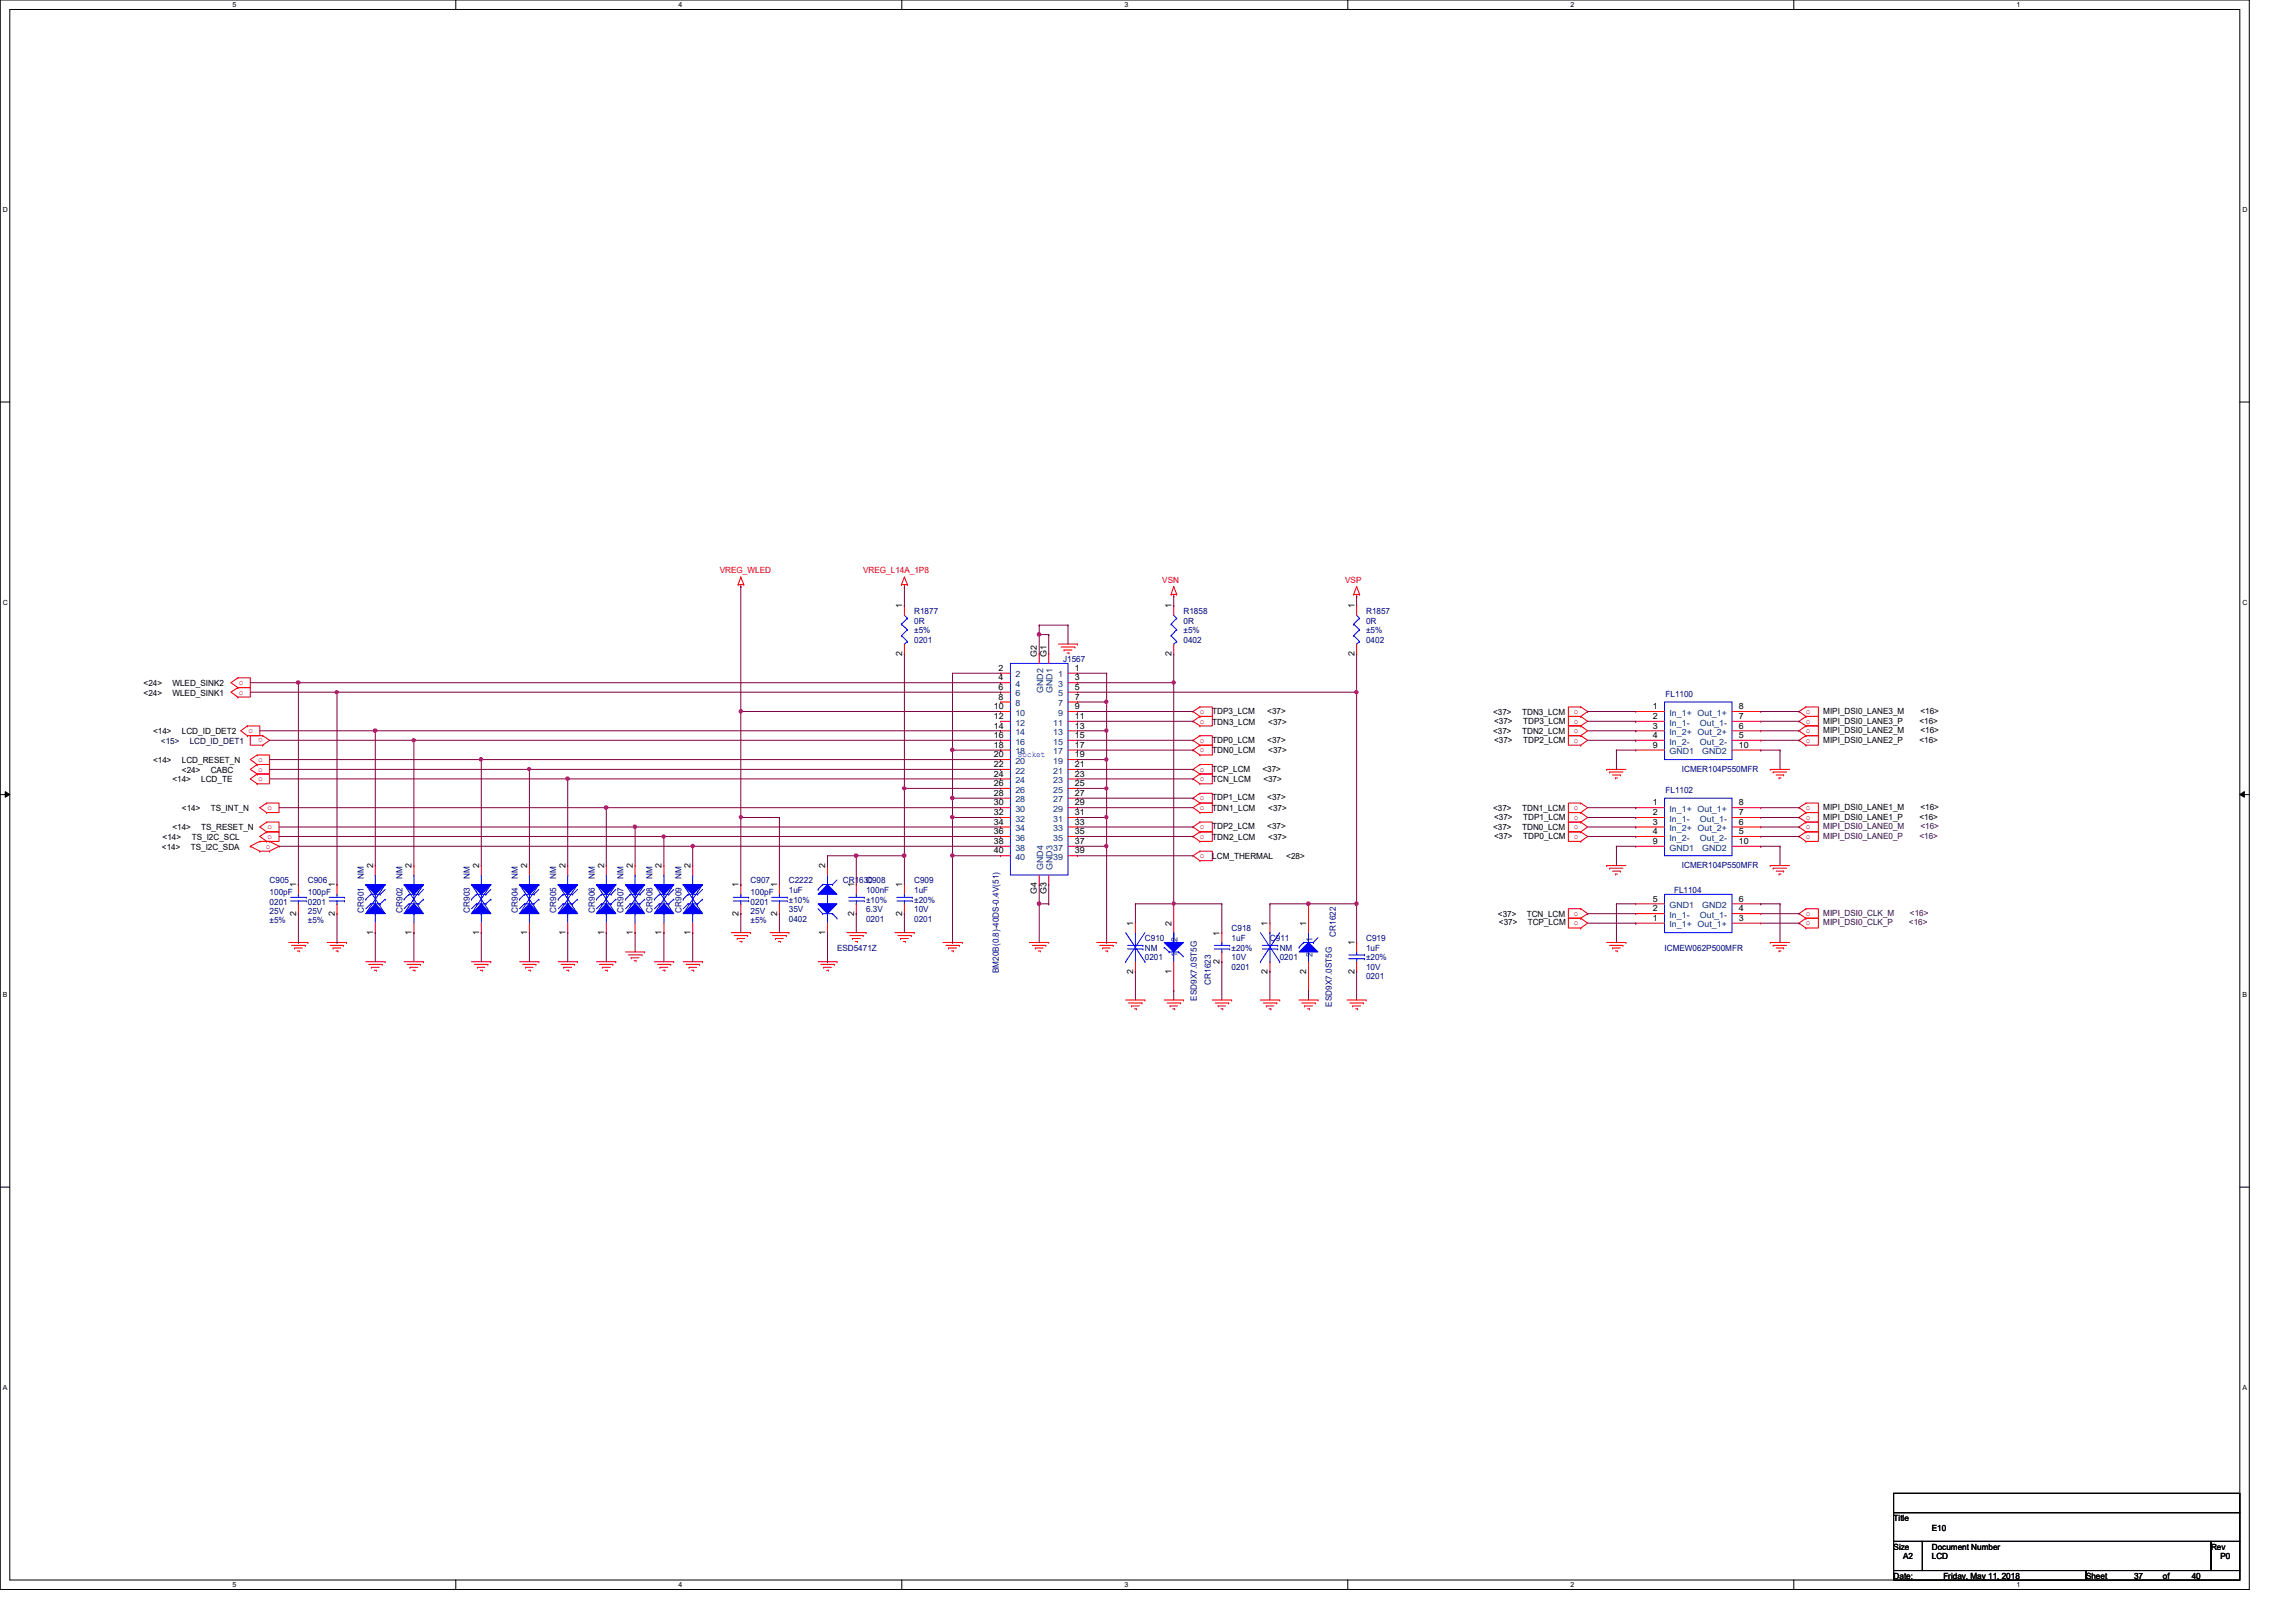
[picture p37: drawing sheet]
<svg xmlns="http://www.w3.org/2000/svg" width="297mm" height="210mm" viewBox="0 0 297 210" stroke-linecap="round" stroke-linejoin="round" font-family="sans-serif">
<defs><g id="words">
<g font-size="1.1" fill="#f00">
<text x="93.1" y="74.2">VREG_WLED</text>
<text x="111.7" y="74.2">VREG_L14A_1P8</text>
<text x="150.4" y="75.5">VSN</text>
<text x="174" y="75.5">VSP</text>
<text x="30.9" y="88.6">o</text>
<text x="30.9" y="89.9">o</text>
<text x="32.1" y="94.9">o</text>
<text x="34" y="95.5" transform="rotate(180 34 95.5)">o</text>
<text x="155.2" y="92.4">o</text>
<text x="155.2" y="93.6">o</text>
<text x="203.6" y="94.9">o</text>
<text x="203.6" y="92.4">o</text>
<text x="203.6" y="93.6">o</text>
<text x="233.6" y="93.6">o</text>
<text x="233.6" y="92.4">o</text>
<text x="233.6" y="94.9">o</text>
<text x="33.4" y="101.1">o</text>
<text x="33.4" y="99.9">o</text>
<text x="33.4" y="98.6">o</text>
<text x="155.2" y="97.4">o</text>
<text x="155.2" y="99.9">o</text>
<text x="155.2" y="101.1">o</text>
<text x="155.2" y="96.1">o</text>
<text x="203.6" y="96.1">o</text>
<text x="233.6" y="96.1">o</text>
<text x="34.6" y="104.9">o</text>
<text x="34.6" y="107.3">o</text>
<text x="155.2" y="103.6">o</text>
<text x="155.2" y="107.3">o</text>
<text x="155.2" y="104.9">o</text>
<text x="203.6" y="107.3">o</text>
<text x="203.6" y="106.1">o</text>
<text x="203.6" y="104.9">o</text>
<text x="233.6" y="104.9">o</text>
<text x="233.6" y="107.3">o</text>
<text x="233.6" y="106.1">o</text>
<text x="34.4" y="109.8">o</text>
<text x="34.6" y="108.6">o</text>
<text x="155.2" y="108.6">o</text>
<text x="155.2" y="111.1">o</text>
<text x="203.6" y="108.6">o</text>
<text x="233.6" y="108.6">o</text>
<text x="203.6" y="118.5">o</text>
<text x="203.6" y="119.8">o</text>
<text x="233.6" y="119.8">o</text>
<text x="233.6" y="118.5">o</text>
</g>
<g font-size="1.1">
<text x="116.7" y="78.7" transform="rotate(-90 116.7 78.7)">1</text>
<text x="151.6" y="78.7" transform="rotate(-90 151.6 78.7)">1</text>
<text x="175.2" y="78.7" transform="rotate(-90 175.2 78.7)">1</text>
<text x="18.6" y="88.8">&lt;24&gt;</text>
<text x="22.3" y="88.8">WLED_SINK2</text>
<text x="116.7" y="84.9" transform="rotate(-90 116.7 84.9)">2</text>
<text x="129.2" y="86.8">2</text>
<text x="129.2" y="88.1">4</text>
<text x="129.2" y="89.3">6</text>
<text x="134.2" y="85" transform="rotate(-90 134.2 85)">G2</text>
<text x="135.4" y="85" transform="rotate(-90 135.4 85)">G1</text>
<text x="139.1" y="86.8">1</text>
<text x="139.1" y="88.1">3</text>
<text x="139.1" y="89.3">5</text>
<text x="151.6" y="84.9" transform="rotate(-90 151.6 84.9)">2</text>
<text x="175.2" y="84.9" transform="rotate(-90 175.2 84.9)">2</text>
<text x="18.6" y="90">&lt;24&gt;</text>
<text x="19.8" y="95">&lt;14&gt;</text>
<text x="22.3" y="90">WLED_SINK1</text>
<text x="23.5" y="95">LCD_ID_DET2</text>
<text x="128.6" y="91.8">10</text>
<text x="128.6" y="93">12</text>
<text x="128.6" y="94.3">14</text>
<text x="128.6" y="95.5">16</text>
<text x="129.2" y="90.6">8</text>
<text x="139.1" y="90.6">7</text>
<text x="139.1" y="91.8">9</text>
<text x="139.1" y="93">11</text>
<text x="139.1" y="94.3">13</text>
<text x="139.1" y="95.5">15</text>
<text x="156.8" y="92.4">TDP3_LCM</text>
<text x="156.8" y="93.8">TDN3_LCM</text>
<text x="164" y="92.4">&lt;37&gt;</text>
<text x="164.1" y="93.8">&lt;37&gt;</text>
<text x="193.2" y="95">&lt;37&gt;</text>
<text x="193.2" y="92.5">&lt;37&gt;</text>
<text x="193.3" y="93.6">&lt;37&gt;</text>
<text x="196.9" y="95">TDN2_LCM</text>
<text x="196.9" y="92.5">TDN3_LCM</text>
<text x="197.1" y="93.6">TDP3_LCM</text>
<text x="213.8" y="91.8">1</text>
<text x="213.8" y="93">2</text>
<text x="213.8" y="94.3">3</text>
<text x="213.8" y="95.5">4</text>
<text x="225" y="95.5">5</text>
<text x="225" y="94.3">6</text>
<text x="225" y="93">7</text>
<text x="225" y="91.8">8</text>
<text x="235.9" y="93.6">MIPI_DSI0_LANE3_P</text>
<text x="235.9" y="92.4">MIPI_DSI0_LANE3_M</text>
<text x="235.9" y="94.9">MIPI_DSI0_LANE2_M</text>
<text x="248.3" y="93.6">&lt;16&gt;</text>
<text x="248.5" y="92.4">&lt;16&gt;</text>
<text x="248.5" y="94.9">&lt;16&gt;</text>
<text x="19.8" y="98.8">&lt;14&gt;</text>
<text x="22.3" y="101.2">&lt;14&gt;</text>
<text x="23.5" y="98.8">LCD_RESET_N</text>
<text x="23.5" y="100">&lt;24&gt;</text>
<text x="26" y="101.2">LCD_TE</text>
<text x="27.3" y="100">CABC</text>
<text x="128.6" y="96.8">18</text>
<text x="128.6" y="98">20</text>
<text x="128.6" y="99.3">22</text>
<text x="128.6" y="100.5">24</text>
<text x="128.6" y="101.7">26</text>
<text x="139.1" y="96.8">17</text>
<text x="139.1" y="98">19</text>
<text x="139.1" y="99.3">21</text>
<text x="139.1" y="100.5">23</text>
<text x="139.1" y="101.7">25</text>
<text x="156.8" y="97.5">TDN0_LCM</text>
<text x="156.8" y="99.9">TCP_LCM</text>
<text x="156.8" y="101.2">TCN_LCM</text>
<text x="156.8" y="96.1">TDP0_LCM</text>
<text x="163.3" y="99.9">&lt;37&gt;</text>
<text x="163.4" y="101.2">&lt;37&gt;</text>
<text x="164" y="96.1">&lt;37&gt;</text>
<text x="164.1" y="97.5">&lt;37&gt;</text>
<text x="193.3" y="96.1">&lt;37&gt;</text>
<text x="197.1" y="96.1">TDP2_LCM</text>
<text x="213.8" y="96.8">9</text>
<text x="225" y="96.8">10</text>
<text x="235.9" y="96.1">MIPI_DSI0_LANE2_P</text>
<text x="248.3" y="96.1">&lt;16&gt;</text>
<text x="22.3" y="107.4">&lt;14&gt;</text>
<text x="23.5" y="105">&lt;14&gt;</text>
<text x="26" y="107.4">TS_RESET_N</text>
<text x="27.3" y="105">TS_INT_N</text>
<text x="128.6" y="103">28</text>
<text x="128.6" y="104.2">30</text>
<text x="128.6" y="105.5">32</text>
<text x="128.6" y="106.7">34</text>
<text x="128.6" y="107.9">36</text>
<text x="139.1" y="103">27</text>
<text x="139.1" y="104.2">29</text>
<text x="139.1" y="105.5">31</text>
<text x="139.1" y="106.7">33</text>
<text x="139.1" y="107.9">35</text>
<text x="156.8" y="103.6">TDP1_LCM</text>
<text x="156.8" y="107.3">TDP2_LCM</text>
<text x="156.8" y="105">TDN1_LCM</text>
<text x="164" y="103.6">&lt;37&gt;</text>
<text x="164" y="107.3">&lt;37&gt;</text>
<text x="164.1" y="105">&lt;37&gt;</text>
<text x="193.2" y="107.4">&lt;37&gt;</text>
<text x="193.2" y="105">&lt;37&gt;</text>
<text x="193.3" y="106.1">&lt;37&gt;</text>
<text x="196.9" y="107.4">TDN0_LCM</text>
<text x="196.9" y="105">TDN1_LCM</text>
<text x="197.1" y="106.1">TDP1_LCM</text>
<text x="213.8" y="104.2">1</text>
<text x="213.8" y="105.5">2</text>
<text x="213.8" y="106.7">3</text>
<text x="213.8" y="107.9">4</text>
<text x="225" y="107.9">5</text>
<text x="225" y="106.7">6</text>
<text x="225" y="105.5">7</text>
<text x="225" y="104.2">8</text>
<text x="235.9" y="104.9">MIPI_DSI0_LANE1_M</text>
<text x="235.9" y="106.1">MIPI_DSI0_LANE1_P</text>
<text x="248.3" y="106.1">&lt;16&gt;</text>
<text x="248.5" y="104.9">&lt;16&gt;</text>
<text x="21" y="109.9">&lt;14&gt;</text>
<text x="21" y="108.7">&lt;14&gt;</text>
<text x="24.7" y="109.9">TS_I2C_SDA</text>
<text x="24.8" y="108.7">TS_I2C_SCL</text>
<text x="48.3" y="112.4" transform="rotate(-90 48.3 112.4)">2</text>
<text x="53.3" y="112.4" transform="rotate(-90 53.3 112.4)">2</text>
<text x="62" y="112.4" transform="rotate(-90 62 112.4)">2</text>
<text x="68.2" y="112.4" transform="rotate(-90 68.2 112.4)">2</text>
<text x="73.1" y="112.4" transform="rotate(-90 73.1 112.4)">2</text>
<text x="78.1" y="112.4" transform="rotate(-90 78.1 112.4)">2</text>
<text x="81.9" y="112.4" transform="rotate(-90 81.9 112.4)">2</text>
<text x="85.6" y="112.4" transform="rotate(-90 85.6 112.4)">2</text>
<text x="89.3" y="112.4" transform="rotate(-90 89.3 112.4)">2</text>
<text x="106.8" y="112.4" transform="rotate(-90 106.8 112.4)">2</text>
<text x="128.6" y="109.2">38</text>
<text x="128.6" y="110.4">40</text>
<text x="139.1" y="109.2">37</text>
<text x="139.1" y="110.4">39</text>
<text x="156.8" y="108.7">TDN2_LCM</text>
<text x="156.8" y="111.2">LCM_THERMAL</text>
<text x="164.1" y="108.7">&lt;37&gt;</text>
<text x="166.4" y="111.2">&lt;28&gt;</text>
<text x="193.3" y="108.6">&lt;37&gt;</text>
<text x="197.1" y="108.6">TDP0_LCM</text>
<text x="213.8" y="109.2">9</text>
<text x="225" y="109.2">10</text>
<text x="38.3" y="118.5" transform="rotate(-90 38.3 118.5)">2</text>
<text x="38.3" y="114.9" transform="rotate(-90 38.3 114.9)">1</text>
<text x="43.3" y="118.5" transform="rotate(-90 43.3 118.5)">2</text>
<text x="43.3" y="114.9" transform="rotate(-90 43.3 114.9)">1</text>
<text x="95.5" y="118.5" transform="rotate(-90 95.5 118.5)">2</text>
<text x="95.5" y="114.9" transform="rotate(-90 95.5 114.9)">1</text>
<text x="100.5" y="118.5" transform="rotate(-90 100.5 118.5)">2</text>
<text x="100.5" y="114.9" transform="rotate(-90 100.5 114.9)">1</text>
<text x="110.5" y="118.5" transform="rotate(-90 110.5 118.5)">2</text>
<text x="110.5" y="114.9" transform="rotate(-90 110.5 114.9)">1</text>
<text x="116.7" y="118.5" transform="rotate(-90 116.7 118.5)">2</text>
<text x="116.7" y="114.9" transform="rotate(-90 116.7 114.9)">1</text>
<text x="134.2" y="115.7" transform="rotate(-90 134.2 115.7)">G4</text>
<text x="135.4" y="115.7" transform="rotate(-90 135.4 115.7)">G3</text>
<text x="146.6" y="119.8" transform="rotate(-90 146.6 119.8)">1</text>
<text x="151.6" y="119.8" transform="rotate(-90 151.6 119.8)">2</text>
<text x="164" y="119.8" transform="rotate(-90 164 119.8)">1</text>
<text x="169" y="119.8" transform="rotate(-90 169 119.8)">1</text>
<text x="193.8" y="118.7">&lt;37&gt;</text>
<text x="193.9" y="119.8">&lt;37&gt;</text>
<text x="197.5" y="118.7">TCN_LCM</text>
<text x="197.7" y="119.8">TCP_LCM</text>
<text x="213.8" y="119.2">1</text>
<text x="213.8" y="117.9">2</text>
<text x="213.8" y="116.7">5</text>
<text x="225" y="116.7">6</text>
<text x="225" y="117.9">4</text>
<text x="225" y="119.2">3</text>
<text x="48.3" y="121" transform="rotate(-90 48.3 121)">1</text>
<text x="53.3" y="121" transform="rotate(-90 53.3 121)">1</text>
<text x="62" y="121" transform="rotate(-90 62 121)">1</text>
<text x="68.2" y="121" transform="rotate(-90 68.2 121)">1</text>
<text x="73.1" y="121" transform="rotate(-90 73.1 121)">1</text>
<text x="78.1" y="121" transform="rotate(-90 78.1 121)">1</text>
<text x="81.9" y="121" transform="rotate(-90 81.9 121)">1</text>
<text x="85.6" y="121" transform="rotate(-90 85.6 121)">1</text>
<text x="89.3" y="121" transform="rotate(-90 89.3 121)">1</text>
<text x="106.8" y="121" transform="rotate(-90 106.8 121)">1</text>
<text x="146.6" y="126" transform="rotate(-90 146.6 126)">2</text>
<text x="151.6" y="126" transform="rotate(-90 151.6 126)">1</text>
<text x="157.8" y="124.7" transform="rotate(-90 157.8 124.7)">2</text>
<text x="157.8" y="121.1" transform="rotate(-90 157.8 121.1)">1</text>
<text x="164" y="126" transform="rotate(-90 164 126)">2</text>
<text x="169" y="126" transform="rotate(-90 169 126)">2</text>
<text x="175.2" y="126" transform="rotate(-90 175.2 126)">2</text>
<text x="175.2" y="122.3" transform="rotate(-90 175.2 122.3)">1</text>
<text x="245" y="196.8">Title</text>
<text x="245" y="200.5">Size</text>
<text x="246.2" y="201.8">A2</text>
<text x="249.9" y="200.5">Document Number</text>
<text x="249.9" y="201.8">LCD</text>
<text x="249.9" y="198.1">E10</text>
<text x="286" y="200.5">Rev</text>
<text x="287.3" y="201.8">P0</text>
<text x="245" y="204.3">Date:</text>
<text x="251.4" y="204.3">Friday, May 11, 2018</text>
<text x="269.9" y="204.3">Sheet</text>
<text x="276.1" y="204.3">37</text>
<text x="279.8" y="204.3">of</text>
<text x="283.5" y="204.3">40</text>
</g>
<g font-size="1.1" fill="#000080">
<text x="118.3" y="79.5">R1877</text>
<text x="118.3" y="80.7">0R</text>
<text x="118.3" y="82">±5%</text>
<text x="118.3" y="83.2">0201</text>
<text x="153.1" y="79.5">R1858</text>
<text x="153.1" y="80.7">0R</text>
<text x="153.1" y="82">±5%</text>
<text x="153.1" y="83.2">0402</text>
<text x="176.7" y="79.5">R1857</text>
<text x="176.7" y="80.7">0R</text>
<text x="176.7" y="82">±5%</text>
<text x="176.7" y="83.2">0402</text>
<text x="137.5" y="85.7">J1567</text>
<text x="215.5" y="90.2">FL1100</text>
<text x="217.6" y="99.9">ICMER104P550MFR</text>
<text x="215.5" y="102.6">FL1102</text>
<text x="47.1" y="113.7" transform="rotate(-90 47.1 113.7)">NM</text>
<text x="52.1" y="113.7" transform="rotate(-90 52.1 113.7)">NM</text>
<text x="60.8" y="113.7" transform="rotate(-90 60.8 113.7)">NM</text>
<text x="67" y="113.7" transform="rotate(-90 67 113.7)">NM</text>
<text x="72" y="113.7" transform="rotate(-90 72 113.7)">NM</text>
<text x="77" y="113.7" transform="rotate(-90 77 113.7)">NM</text>
<text x="80.7" y="113.7" transform="rotate(-90 80.7 113.7)">NM</text>
<text x="84.4" y="113.7" transform="rotate(-90 84.4 113.7)">NM</text>
<text x="88.2" y="113.7" transform="rotate(-90 88.2 113.7)">NM</text>
<text x="217.6" y="112.3">ICMER104P550MFR</text>
<text x="34.9" y="114.3">C905</text>
<text x="34.9" y="115.8">100pF</text>
<text x="34.9" y="117.1">0201</text>
<text x="34.9" y="118.3">25V</text>
<text x="34.9" y="119.5">±5%</text>
<text x="39.8" y="114.3">C906</text>
<text x="39.8" y="115.8">100pF</text>
<text x="39.8" y="117.1">0201</text>
<text x="39.8" y="118.3">25V</text>
<text x="39.8" y="119.5">±5%</text>
<text x="47.1" y="118.1" transform="rotate(-90 47.1 118.1)">CR901</text>
<text x="52.1" y="118.1" transform="rotate(-90 52.1 118.1)">CR902</text>
<text x="60.8" y="118.1" transform="rotate(-90 60.8 118.1)">CR903</text>
<text x="67" y="118.1" transform="rotate(-90 67 118.1)">CR904</text>
<text x="72" y="118.1" transform="rotate(-90 72 118.1)">CR905</text>
<text x="77" y="118.1" transform="rotate(-90 77 118.1)">CR906</text>
<text x="80.7" y="118.1" transform="rotate(-90 80.7 118.1)">CR907</text>
<text x="84.4" y="118.1" transform="rotate(-90 84.4 118.1)">CR908</text>
<text x="88.2" y="118.1" transform="rotate(-90 88.2 118.1)">CR909</text>
<text x="97.1" y="114.3">C907</text>
<text x="97.1" y="115.8">100pF</text>
<text x="97.1" y="117.1">0201</text>
<text x="97.1" y="118.3">25V</text>
<text x="97.1" y="119.5">±5%</text>
<text x="102.1" y="114.3">C2222</text>
<text x="102.1" y="115.5">1uF</text>
<text x="102.1" y="119.3">0402</text>
<text x="102.1" y="118">35V</text>
<text x="102.1" y="116.8">±10%</text>
<text x="109" y="114.3">CR1630</text>
<text x="112.1" y="114.3">C908</text>
<text x="112.1" y="115.5">100nF</text>
<text x="112.1" y="119.3">0201</text>
<text x="112.1" y="118">6.3V</text>
<text x="112.1" y="116.8">±10%</text>
<text x="118.3" y="114.3">C909</text>
<text x="118.3" y="115.5">1uF</text>
<text x="118.3" y="119.3">0201</text>
<text x="118.3" y="118">10V</text>
<text x="118.3" y="116.8">±20%</text>
<text x="216.6" y="115.5">FL1104</text>
<text x="108.3" y="123">ESD5471Z</text>
<text x="129.2" y="125.9" transform="rotate(-90 129.2 125.9)">BM20B(0.8)-40DS-0.4V(51)</text>
<text x="148.1" y="121.8">C910</text>
<text x="148.1" y="123">NM</text>
<text x="148.1" y="124.2">0201</text>
<text x="159.3" y="120.5">C918</text>
<text x="159.3" y="121.8">1uF</text>
<text x="159.3" y="125.5">0201</text>
<text x="159.3" y="124.2">10V</text>
<text x="159.3" y="123">±20%</text>
<text x="164.3" y="121.8">C911</text>
<text x="165.6" y="123">NM</text>
<text x="165.6" y="124.2">0201</text>
<text x="172.8" y="121.2" transform="rotate(-90 172.8 121.2)">CR1622</text>
<text x="176.7" y="121.8">C919</text>
<text x="176.7" y="123">1uF</text>
<text x="176.7" y="125.5">10V</text>
<text x="176.7" y="124.2">±20%</text>
<text x="215.3" y="123">ICMEW062P500MFR</text>
<text x="154.9" y="129.5" transform="rotate(-90 154.9 129.5)">ESD9X7.0ST5G</text>
<text x="156.6" y="127.4" transform="rotate(-90 156.6 127.4)">CR1623</text>
<text x="172.3" y="130.3" transform="rotate(-90 172.3 130.3)">ESD9X7.0ST5G</text>
<text x="176.7" y="126.7">0201</text>
</g>
<g font-size="1.1" fill="#004080">
<text x="131.4" y="87.7">2</text>
<text x="131.4" y="88.9">4</text>
<text x="135" y="89.7" transform="rotate(-90 135 89.7)">GND2</text>
<text x="136.2" y="89.7" transform="rotate(-90 136.2 89.7)">GND1</text>
<text x="136.9" y="87.7">1</text>
<text x="136.9" y="88.9">3</text>
<text x="131.4" y="90.1">6</text>
<text x="131.4" y="91.4">8</text>
<text x="131.4" y="92.6">10</text>
<text x="131.4" y="93.9">12</text>
<text x="131.4" y="95.1">14</text>
<text x="136.3" y="93.9">11</text>
<text x="136.3" y="95.1">13</text>
<text x="136.9" y="90.1">5</text>
<text x="136.9" y="91.4">7</text>
<text x="136.9" y="92.6">9</text>
<text x="216" y="92.6">In_1+ Out_1+</text>
<text x="216" y="93.9">In_1-</text>
<text x="216" y="95.1">In_2+ Out_2+</text>
<text x="219.9" y="93.9">Out_1-</text>
<text x="131.4" y="96.4">16</text>
<text x="131.4" y="97.6">18</text>
<text x="131.4" y="98.8">20</text>
<text x="131.4" y="100.1">22</text>
<text x="131.4" y="101.3">24</text>
<text x="136.3" y="96.4">15</text>
<text x="136.3" y="97.6">17</text>
<text x="136.3" y="98.8">19</text>
<text x="136.3" y="100.1">21</text>
<text x="136.3" y="101.3">23</text>
<text x="216" y="97.6">GND1</text>
<text x="216" y="96.4">In_2-</text>
<text x="219.9" y="96.4">Out_2-</text>
<text x="220.2" y="97.6">GND2</text>
<text x="131.4" y="102.6">26</text>
<text x="131.4" y="103.8">28</text>
<text x="131.4" y="105.1">30</text>
<text x="131.4" y="106.3">32</text>
<text x="131.4" y="107.6">34</text>
<text x="136.3" y="102.6">25</text>
<text x="136.3" y="103.8">27</text>
<text x="136.3" y="105.1">29</text>
<text x="136.3" y="106.3">31</text>
<text x="136.3" y="107.6">33</text>
<text x="216" y="105.1">In_1+ Out_1+</text>
<text x="216" y="106.3">In_1-</text>
<text x="216" y="107.6">In_2+ Out_2+</text>
<text x="219.9" y="106.3">Out_1-</text>
<text x="131.4" y="108.8">36</text>
<text x="131.4" y="110.1">38</text>
<text x="131.4" y="111.3">40</text>
<text x="135" y="112.6" transform="rotate(-90 135 112.6)">GND4</text>
<text x="136.2" y="112.6" transform="rotate(-90 136.2 112.6)">GND3</text>
<text x="136.3" y="108.8">35</text>
<text x="136.3" y="110.1">37</text>
<text x="136.3" y="111.3">39</text>
<text x="216" y="110.1">GND1</text>
<text x="216" y="108.8">In_2-</text>
<text x="219.9" y="108.8">Out_2-</text>
<text x="220.2" y="110.1">GND2</text>
<text x="216" y="118.8">In_1-</text>
<text x="216" y="117.5">GND1</text>
<text x="219.9" y="118.8">Out_1-</text>
<text x="220.2" y="117.5">GND2</text>
<text x="152.4" y="123.8" transform="rotate(-90 152.4 123.8)">1</text>
<text x="152.4" y="122" transform="rotate(-90 152.4 122)">2</text>
<text x="169.8" y="123.8" transform="rotate(-90 169.8 123.8)">2</text>
<text x="169.8" y="122" transform="rotate(-90 169.8 122)">1</text>
<text x="216" y="120">In_1+ Out_1+</text>
</g>
<g font-size="1.1" fill="#000040">
<text x="20.8" y="96.3">&lt;15&gt;</text>
<text x="24.6" y="96.3">LCD_ID_DET1</text>
</g>
<text font-size="1.1" fill="#00f" x="131.7" y="98">Socket</text>
<g font-size="1.1" fill="#400040">
<text x="235.9" y="107.3">MIPI_DSI0_LANE0_M</text>
<text x="248.5" y="107.3">&lt;16&gt;</text>
<text x="235.9" y="108.6">MIPI_DSI0_LANE0_P</text>
<text x="248.3" y="108.6">&lt;16&gt;</text>
<text x="235.9" y="119.8">MIPI_DSI0_CLK_P</text>
<text x="235.9" y="118.5">MIPI_DSI0_CLK_M</text>
<text x="247" y="119.8">&lt;16&gt;</text>
<text x="247.1" y="118.5">&lt;16&gt;</text>
</g>
<g font-size=".9">
<text x="30.1" y=".9">5</text>
<text x="87.8" y=".9">4</text>
<text x="145.5" y=".9">3</text>
<text x="203.2" y=".9">2</text>
<text x="260.9" y=".9">1</text>
<text x=".4" y="27.4">D</text>
<text x="290.1" y="27.4">D</text>
<text x=".4" y="78.2">C</text>
<text x="290.1" y="78.2">C</text>
<text x=".4" y="129">B</text>
<text x="290.1" y="129">B</text>
<text x=".4" y="179.8">A</text>
<text x="290.1" y="179.8">A</text>
<text x="30.1" y="205.4">5</text>
<text x="87.8" y="205.4">4</text>
<text x="145.5" y="205.4">3</text>
<text x="203.2" y="205.4">2</text>
<text x="260.9" y="205.4">1</text>
</g>
</g></defs>
<path d="M0 0h291v205.7h-291zM1.3 1.2h288.5v203.3h-288.5z" fill="none" stroke="#000" stroke-width=".13"/>
<g fill="#fff">
<path d="M30.1 .1h.5v1h-.5z"/>
<path d="M30.1 204.6h.5v1h-.5z"/>
</g>
<path d="M59 0v1.2M59 204.5v1.2" fill="none" stroke="#000" stroke-width=".13"/>
<g fill="#fff">
<path d="M87.8 .1h.5v1h-.5z"/>
<path d="M87.8 204.6h.5v1h-.5z"/>
</g>
<path d="M116.7 0v1.2M116.7 204.5v1.2" fill="none" stroke="#000" stroke-width=".13"/>
<g fill="#fff">
<path d="M145.5 .1h.5v1h-.5z"/>
<path d="M145.5 204.6h.5v1h-.5z"/>
</g>
<path d="M174.4 0v1.2M174.4 204.5v1.2" fill="none" stroke="#000" stroke-width=".13"/>
<g fill="#fff">
<path d="M203.2 .1h.5v1h-.5z"/>
<path d="M203.2 204.6h.5v1h-.5z"/>
</g>
<path d="M232.1 0v1.2M232.1 204.5v1.2" fill="none" stroke="#000" stroke-width=".13"/>
<g fill="#fff">
<path d="M260.9 .1h.5v1h-.5z"/>
<path d="M260.9 204.6h.5v1h-.5z"/>
<path d="M.4 26.6h.6v1h-.6z"/>
<path d="M290.1 26.6h.6v1h-.6z"/>
<path d="M.4 77.4h.6v1h-.6z"/>
<path d="M290.1 77.4h.6v1h-.6z"/>
</g>
<path d="M0 52h1.3M289.8 52h1.2" fill="none" stroke="#000" stroke-width=".13"/>
<g fill="#fff">
<path d="M.4 128.2h.6v1h-.6z"/>
<path d="M290.1 128.2h.6v1h-.6z"/>
</g>
<path d="M0 102.8h1.3M.7 102.4l.6 .4-.6 .4zM289.8 102.8l.6-.4v.8zM289.8 102.8h1.2" fill="none" stroke="#000" stroke-width=".13"/>
<path d="M.7 102.4l.6 .4-.6 .4zM289.8 102.8l.6-.4v.8z" fill="#000"/>
<g fill="#fff">
<path d="M.4 179h.5v1h-.5z"/>
<path d="M290.1 179h.6v1h-.6z"/>
</g>
<path d="M0 153.6h1.3M289.8 153.6h1.2M245 193.3h44.8v2.4h-44.8zM245 195.7h44.8v3.8h-44.8zM245 199.5h3.7v3.7h-3.7zM248.7 199.5h37.3v3.7h-37.3zM286 199.5h3.8v3.7h-3.8zM245 203.2h24.9v1.3h-24.9zM269.9 203.2h19.9v1.3h-19.9z" fill="none" stroke="#000" stroke-width=".13"/>
<g fill="none" stroke="#f00" stroke-width=".13">
<path d="M95.5 75.6h.1M95.5 75.6h.7M95.8 75.9h.1M95.8 74.7h.1M95.8 75.6v.3M95.8 74.7l.4 .9M95.8 74.7l-.3 .9M96.2 75.6h.1M116.6 75.6h.1M116.6 75.6h.8M117 75.9h.1M117 74.7h.1"/>
<path d="M117 75.6v.3M117 74.7l-.4 .9M117 74.7l.4 .9M117.4 75.6h.1M151.5 76.9h.1M151.5 76.9h.7M151.8 77.1h.1M151.8 75.9h.1M151.8 76.9v.2M151.8 75.9l.4 1M151.8 75.9l-.3 1M152.2 76.9h.1"/>
<path d="M175.1 76.9h.1M175.1 76.9h.8M175.5 77.1h.1M175.5 75.9h.1M175.5 76.9v.2M175.5 75.9l.4 1M175.5 75.9l-.4 1M175.9 76.9h.1M30.8 87.7h.1M30.8 89h.1M30.8 87.7h1.6v1.3h-1.6M30.8 90.2h.1"/>
<path d="M30.8 89h1.6v1.2h-1.6M30.8 87.7l-.9 .6 .9 .7M30.8 89l-.9 .6 .9 .6M32 93.9h.1M32 95.2h.1M32 93.9h1.6v1.3h-1.6M32 93.9l-.8 .7 .8 .6M33.3 98.9h.1M33.3 98.9h1.6v1.3h-1.6M33.3 97.7h.1M33.3 97.7h1.6v1.2h-1.6M33.3 98.9l-.9 .7 .9 .6"/>
<path d="M33.3 97.7l-.9 .6 .9 .6M34 96.4h.1M34 95.2h.1M34 95.2h-1.6v1.2h1.6M34 95.2l.9 .6-.9 .6M136.9 83.4h2.5M137.3 83.7h1.8M137.7 84.1h.1M137.7 84.1h1M138 84.5h.3M138.3 84.5h.1M139.1 83.7h.1"/>
<path d="M139.4 83.4h.1M155.2 91.5h.1M155.2 92.7h.1M155.2 91.5h1.6v1.2h-1.6M155.2 93.9h.1M155.2 92.7h1.6v1.2h-1.6M155.2 96.4h.1M155.2 97.7h.1M155.2 96.4h1.6v1.3h-1.6M155.2 98.9h.1M155.2 98.9h1.6v1.3h-1.6M155.2 95.2h.1"/>
<path d="M155.2 95.2h1.6v1.2h-1.6M155.2 91.5l-.9 .6 .9 .6M155.2 92.7l-.9 .6 .9 .6M155.2 96.4l-.9 .7 .9 .6M155.2 98.9l-.9 .7 .9 .6M155.2 95.2l-.9 .6 .9 .6M204.5 95.2h.1M204.5 96.4h.1M204.5 95.2h-1.6v1.2h1.6M204.5 93.9h.1M204.5 93.9h-1.6v1.3h1.6M204.5 91.5h.1"/>
<path d="M204.5 92.7h.1M204.5 91.5h-1.6v1.2h1.6M204.5 92.7h-1.6v1.2h1.6M204.5 95.2l.9 .6-.9 .6M204.5 93.9l.9 .7-.9 .6M204.5 91.5l.9 .6-.9 .6M204.5 92.7l.9 .6-.9 .6M207.9 99.6h.1M207.9 99.6h2.5M208.2 99.9h.1M208.2 99.9h1.8M229 99.6h.1"/>
<path d="M229 99.6h2.5M229.4 99.9h.1M229.4 99.9h1.7M233.6 92.7h.1M233.6 93.9h.1M233.6 92.7h1.6v1.2h-1.6M233.6 91.5h.1M233.6 91.5h1.6v1.2h-1.6M233.6 95.2h.1M233.6 96.4h.1M233.6 95.2h1.6v1.2h-1.6M233.6 93.9h1.6v1.3h-1.6"/>
<path d="M233.6 92.7l-.9 .6 .9 .6M233.6 91.5l-.9 .6 .9 .6M233.6 95.2l-.9 .6 .9 .6M233.6 93.9l-.9 .7 .9 .6M32.4 109.5h.1M32.4 109.5l1.2 .7M33.3 100.2h.1M33.3 101.4h.1M33.3 100.2h1.6v1.2h-1.6M33.3 100.2l-.9 .6 .9 .6M33.6 108.9h.1M33.6 110.2h.1"/>
<path d="M33.6 108.9h1.3M33.6 108.9l-1.2 .6M33.6 110.2h1.3M34.5 103.9h.1M34.5 105.2h.1M34.5 103.9h1.6v1.3h-1.6M34.5 106.4h.1M34.5 107.7h.1M34.5 106.4h1.6v1.3h-1.6M34.5 108.9h.1M34.5 107.7h1.6v1.2h-1.6M34.5 103.9l-.9 .6 .9 .7"/>
<path d="M34.5 106.4l-.9 .6 .9 .7M34.5 107.7l-.9 .5 .9 .7M34.9 108.9h.1M34.9 110.2h.1M34.9 108.9l1.2 .6M36.1 109.5h.1M36.1 109.5l-1.2 .7M117 114.5h.1M117 118.2h.1M117 114.5v1.2M117 117v1.2M155.2 100.2h.1"/>
<path d="M155.2 101.4h.1M155.2 100.2h1.6v1.2h-1.6M155.2 102.7h.1M155.2 103.9h.1M155.2 102.7h1.6v1.2h-1.6M155.2 106.4h.1M155.2 107.7h.1M155.2 106.4h1.6v1.3h-1.6M155.2 108.9h.1M155.2 107.7h1.6v1.2h-1.6M155.2 105.2h.1M155.2 103.9h1.6v1.3h-1.6"/>
<path d="M155.2 110.2h.1M155.2 111.4h.1M155.2 110.2h1.6v1.2h-1.6M155.2 100.2l-.9 .6 .9 .6M155.2 102.7l-.9 .6 .9 .6M155.2 106.4l-.9 .6 .9 .7M155.2 107.7l-.9 .5 .9 .7M155.2 103.9l-.9 .6 .9 .7M155.2 110.2l-.9 .5 .9 .7M204.5 117.6h.1M204.5 118.8h.1M204.5 117.6h-1.6v1.2h1.6"/>
<path d="M204.5 107.7h.1M204.5 108.9h.1M204.5 107.7h-1.6v1.2h1.6M204.5 106.4h.1M204.5 106.4h-1.6v1.3h1.6M204.5 118.8h-1.6v1.3h1.6M204.5 105.2h.1M204.5 105.2h-1.6v1.2h1.6M204.5 103.9h.1M204.5 103.9h-1.6v1.3h1.6M204.5 117.6l.9 .6-.9 .6M204.5 107.7l.9 .5-.9 .7"/>
<path d="M204.5 106.4l.9 .6-.9 .7M204.5 118.8l.9 .7-.9 .6M204.5 105.2l.9 .6-.9 .6M204.5 103.9l.9 .6-.9 .7M207.9 112h.1M207.9 112h2.5M208.2 112.4h.1M208.2 112.4h1.8M208.6 100.3h1M208.6 112.7h1M209 100.7h.1M209 113.1h.1"/>
<path d="M209 100.7h.3M209 113.1h.3M209.6 100.3h.1M209.6 112.7h.1M229 112h.1M229 112h2.5M229.4 112.4h.1M229.4 112.4h1.7M229.8 100.3h1M229.8 112.7h1M230.2 100.7h.1M230.2 113.1h.1"/>
<path d="M230.2 100.7h.2M230.2 113.1h.2M230.8 100.3h.1M230.8 112.7h.1M233.6 103.9h.1M233.6 105.2h.1M233.6 103.9h1.6v1.3h-1.6M233.6 106.4h.1M233.6 107.7h.1M233.6 106.4h1.6v1.3h-1.6M233.6 108.9h.1M233.6 107.7h1.6v1.2h-1.6"/>
<path d="M233.6 118.8h.1M233.6 118.8h1.6v1.3h-1.6M233.6 105.2h1.6v1.2h-1.6M233.6 117.6h.1M233.6 117.6h1.6v1.2h-1.6M233.6 103.9l-.9 .6 .9 .7M233.6 106.4l-.9 .6 .9 .7M233.6 107.7l-.9 .5 .9 .7M233.6 118.8l-.9 .7 .9 .6M233.6 105.2l-.9 .6 .9 .6M233.6 117.6l-.9 .6 .9 .6M37.4 122h2.4"/>
<path d="M37.7 122.3h1.8M38.1 122.7h.1M38.1 122.7h1M38.5 123.1h.2M38.7 123.1h.1M39.5 122.3h.1M39.8 122h.1M42.3 122h2.5M42.7 122.3h1.7M43.1 122.7h.1M43.1 122.7h1M43.5 123.1h.2"/>
<path d="M43.7 123.1h.1M44.4 122.3h.1M44.8 122h.1M47.3 124.5h2.5M47.7 124.8h1.7M48 125.2h.1M48 125.2h1.1M48.4 125.6h.3M48.7 125.6h.1M49.4 124.8h.1M49.8 124.5h.1M52.3 124.5h2.5"/>
<path d="M52.7 124.8h1.7M53 125.2h.1M53 125.2h1.1M53.4 125.6h.3M53.7 125.6h.1M54.4 124.8h.1M54.8 124.5h.1M61 124.5h2.5M61.4 124.8h1.7M61.8 125.2h.1M61.8 125.2h.9M62.1 125.6h.3"/>
<path d="M62.4 125.6h.1M63.1 124.8h.1M63.5 124.5h.1M67.2 124.5h2.5M67.6 124.8h1.7M68 125.2h.1M68 125.2h1M68.4 125.6h.2M68.6 125.6h.1M69.3 124.8h.1M69.7 124.5h.1M72.2 124.5h2.5"/>
<path d="M72.6 124.8h1.7M72.9 125.2h.1M72.9 125.2h1.1M73.3 125.6h.3M73.6 125.6h.1M74.3 124.8h.1M74.7 124.5h.1M77.2 124.5h2.5M77.6 124.8h1.7M77.9 125.2h.1M77.9 125.2h1M78.3 125.6h.3"/>
<path d="M78.6 125.6h.1M79.3 124.8h.1M79.7 124.5h.1M80.9 123.2h2.5M81.3 123.6h1.8M81.7 124h.1M81.7 124h1M82 124.3h.3M82.3 124.3h.1M83.1 123.6h.1M83.4 123.2h.1M84.7 124.5h2.5"/>
<path d="M85 124.8h1.8M85.4 125.2h.1M85.4 125.2h1M85.8 125.6h.2M86 125.6h.1M86.8 124.8h.1M87.2 124.5h.1M88.4 124.5h2.5M88.8 124.8h1.7M89.2 125.2h.1M89.2 125.2h.9M89.5 125.6h.2"/>
<path d="M89.7 125.6h.1M90.5 124.8h.1M90.9 124.5h.1M94.6 120.7h2.5M95 121.1h1.7M95.4 121.5h.1M95.4 121.5h.9M95.7 121.8h.3M96 121.8h.1M96.7 121.1h.1M97.1 120.7h.1M99.6 120.7h2.5"/>
<path d="M99.9 121.1h1.8M100.3 121.5h.1M100.3 121.5h1M100.7 121.8h.3M101 121.8h.1M101.7 121.1h.1M102.1 120.7h.1M105.8 124.5h2.5M106.2 124.8h1.7M106.5 125.2h.1M106.5 125.2h1.1M106.9 125.6h.3"/>
<path d="M107.2 125.6h.1M107.9 124.8h.1M108.3 124.5h.1M109.6 120.7h2.5M109.9 121.1h1.8M110.3 121.5h.1M110.3 121.5h1M110.7 121.8h.2M110.9 121.8h.1M111.7 121.1h.1M112.1 120.7h.1M115.8 120.7h2.5"/>
<path d="M116.2 121.1h1.7M116.5 121.5h.1M116.5 121.5h1M116.9 121.8h.2M117.1 121.8h.1M117.9 121.1h.1M118.3 120.7h.1M122 122h2.5M122.4 122.3h1.7M122.7 122.7h.1M122.7 122.7h1M123.1 123.1h.3"/>
<path d="M123.4 123.1h.1M124.1 122.3h.1M124.5 122h.1M133.2 122h2.5M133.6 122.3h1.7M133.9 122.7h.1M133.9 122.7h1.1M134.3 123.1h.3M134.6 123.1h.1M135.3 122.3h.1M135.7 122h.1M141.9 122h2.5"/>
<path d="M142.3 122.3h1.7M142.7 122.7h.1M142.7 122.7h.9M143 123.1h.3M143.3 123.1h.1M144 122.3h.1M144.4 122h.1M145.6 129.4h2.5M146 129.8h1.7M146.4 130.2h.1M146.4 130.2h1M146.8 130.6h.2"/>
<path d="M147 130.6h.1M147.7 129.8h.1M148.1 129.4h.1M150.6 129.4h2.5M151 129.8h1.7M151.4 130.2h.1M151.4 130.2h1M151.7 130.6h.3M152 130.6h.1M152.7 129.8h.1M153.1 129.4h.1M156.8 129.4h2.5"/>
<path d="M157.2 129.8h1.8M157.6 130.2h.1M157.6 130.2h1M157.9 130.6h.3M158.1 120.7h.1M158.1 124.5h.1M158.1 120.7v1.3M158.1 123.2v1.3M158.2 130.6h.1M159 129.8h.1M159.3 129.4h.1M163.1 129.4h2.5"/>
<path d="M163.4 129.8h1.8M163.8 130.2h.1M163.8 130.2h1M164.2 130.6h.2M164.4 130.6h.1M165.2 129.8h.1M165.6 129.4h.1M168.1 129.4h2.4M168.4 129.8h1.8M168.8 130.2h.1M168.8 130.2h1M169.2 130.6h.2"/>
<path d="M169.4 130.6h.1M170.2 129.8h.1M170.5 129.4h.1M174.3 129.4h2.4M174.6 129.8h1.8M175 130.2h.1M175 130.2h1M175.4 130.6h.2M175.6 130.6h.1M176.4 129.8h.1M176.7 129.4h.1M204.5 120.1h.1"/>
<path d="M207.9 122h2.5M208.2 122.3h1.8M208.6 122.7h.1M208.6 122.7h1M209 123.1h.3M209.3 123.1h.1M210 122.3h.1M210.4 122h.1M229 122h.1M229 122h2.5M229.4 122.3h.1M229.4 122.3h1.7"/>
<path d="M229.8 122.7h1M230.2 123.1h.1M230.2 123.1h.2M230.8 122.7h.1M233.6 120.1h.1"/>
</g>
<g fill="none" stroke="#00f" stroke-width=".13">
<path d="M116 116.1h2M116 116.6h2M117 115.7h.1M117 117h.1M117 115.7v.4M117 116.6v.4M118 116.1h.1M118 116.6h.1M157.1 122.3h2M157.1 122.8h2M158.1 122h.1M158.1 123.2h.1"/>
<path d="M158.1 122v.3M158.1 122.8v.4M159.1 122.3h.1M159.1 122.8h.1"/>
</g>
<path d="M53.5 117l1.3 1.2h-2.5z" fill="#00f"/>
<path d="M52.9 117h.1M52.9 117l-.6 .6M52.9 117h1.3M53.5 117l1.3 1.2h-2.5zM53.5 118.2h.1M53.5 115.7h.1M53.5 115.7v1.3M53.5 118.2v1.3M54.2 117h.1M54.8 116.4h.1M54.8 116.4l-.6 .6" fill="none" stroke="#00f" stroke-width=".13"/>
<path d="M52.3 114.5h2.5l-1.3 1.2z" fill="#00f"/>
<g fill="none" stroke="#00f" stroke-width=".13">
<path d="M52.3 114.5h2.5l-1.3 1.2zM52.3 116.4h.1M52.3 114.5h.1M52.3 114.5l2.5 3.7M52.9 115.7h.1M52.9 115.7h1.3M52.9 115.7l-.6 .7M53.5 113.2h.1M53.5 113.2v1.3M54.2 115.7h.1M54.8 114.5h.1M54.8 115.1l-.6 .6"/>
<path d="M54.8 114.5l-2.5 3.7M163.1 124.5h.1M163.1 120.7l2.5 3.8M163.3 122.3h2M163.3 122.8h2M164.3 120.7h.1M164.3 124.5h.1M164.3 120.7v1.6M164.3 122.8v1.7M165.3 122.3h.1M165.3 122.8h.1M165.6 124.5h.1"/>
<path d="M165.6 120.7l-2.5 3.8"/>
</g>
<path d="M53.5 112h.1M53.5 112v1.2M53.5 119.5v1.2M164.3 119.5h.1M164.3 119.5v1.2M53.5 120.7h.1M164.3 125.7h.1M164.3 124.5v1.2" fill="none" stroke="#f00" stroke-width=".13"/>
<path d="M168.1 123.2l1.2-1.2 1.2 1.2z" fill="#00f"/>
<path d="M168.1 123.2l1.2-1.2 1.2 1.2zM168.1 122.6h.1M168.7 122h.1M168.7 122h1.2M168.7 122l-.6 .6M169.3 122h.1M169.3 124.5h.1M169.3 120.7v1.3M169.3 123.2v1.3M169.9 122h.1M170.5 121.3l-.6 .7" fill="none" stroke="#00f" stroke-width=".13"/>
<path d="M169.3 117h.1M169.3 117v3.7M169.3 128.2h.1M169.3 124.5v3.7" fill="none" stroke="#f00" stroke-width=".13"/>
<path d="M62.3 117l1.2 1.2h-2.5z" fill="#00f"/>
<path d="M61.6 117h.1M61.6 117l-.6 .6M61.6 117h1.3M62.3 117l1.2 1.2h-2.5zM62.3 118.2h.1M62.3 115.7h.1M62.3 115.7v1.3M62.3 118.2v1.3M62.9 117h.1M63.5 116.4h.1M63.5 116.4l-.6 .6" fill="none" stroke="#00f" stroke-width=".13"/>
<path d="M61 114.5h2.5l-1.2 1.2z" fill="#00f"/>
<g fill="none" stroke="#00f" stroke-width=".13">
<path d="M61 114.5h2.5l-1.2 1.2zM61 116.4h.1M61 114.5h.1M61 114.5l2.5 3.7M61.6 115.7h.1M61.6 115.7h1.3M61.6 115.7l-.6 .7M62.3 113.2h.1M62.3 113.2v1.3M62.9 115.7h.1M63.5 114.5h.1M63.5 115.1l-.6 .6"/>
<path d="M63.5 114.5l-2.5 3.7M215.3 115.7h8.8v5h-8.8zM145.6 124.5h.1M145.6 120.7l2.5 3.8M145.9 122.3h2M145.9 122.8h2M146.9 120.7h.1M146.9 124.5h.1M146.9 120.7v1.6M146.9 122.8v1.7M147.9 122.3h.1M147.9 122.8h.1"/>
<path d="M148.1 124.5h.1M148.1 120.7l-2.5 3.8M174.5 123.6h2M174.5 124.1h2M175.5 123.2h.1M175.5 124.5h.1M175.5 123.2v.4M175.5 124.1v.4M176.5 123.6h.1M176.5 124.1h.1"/>
</g>
<g fill="none" stroke="#f00" stroke-width=".13">
<path d="M62.3 112h.1M62.3 112v1.2M62.3 119.5v1.2M146.9 119.5h.1M146.9 119.5v1.2M211.6 119.5h.1M211.6 118.2h.1M211.6 117h.1M211.6 119.5h3.7M211.6 118.2h3.7M211.6 117h3.7M224.1 119.5h3.7"/>
<path d="M224.1 118.2h3.7M224.1 117h3.7M227.8 117h.1M227.8 118.2h.1M227.8 119.5h.1M62.3 120.7h.1M146.9 125.7h.1M146.9 124.5v1.2M175.5 122h.1M175.5 125.7h.1M175.5 122v1.2M175.5 124.5v1.2"/>
</g>
<path d="M150.6 122h2.5l-1.3 1.2z" fill="#00f"/>
<path d="M130.7 85.9h7.5v27.3h-7.5zM150.6 122h2.5l-1.3 1.2zM150.6 122.6h.1M150.6 122.6l.7 .6M151.3 123.2h.1M151.3 123.2h1.2M151.8 123.2h.1M151.8 120.7h.1M151.8 120.7v1.3M151.8 123.2v1.3M152.5 123.2h.1M152.5 123.2l.6 .6" fill="none" stroke="#00f" stroke-width=".13"/>
<g fill="none" stroke="#f00" stroke-width=".13">
<path d="M129.5 87.1h.1M129.5 88.3h.1M129.5 89.6h.1M129.5 90.8h.1M129.5 92.1h.1M129.5 93.3h.1M129.5 94.6h.1M129.5 95.8h.1M129.5 97.1h.1M129.5 98.3h.1M129.5 99.6h.1M129.5 87.1h1.2"/>
<path d="M129.5 88.3h1.2M129.5 89.6h1.2M129.5 90.8h1.2M129.5 92.1h1.2M129.5 93.3h1.2M129.5 94.6h1.2M129.5 95.8h1.2M129.5 97.1h1.2M129.5 98.3h1.2M129.5 99.6h1.2M134.4 84.6h.1M134.4 84.6v1.3"/>
<path d="M135.7 84.6h.1M135.7 84.6v1.3M138.2 87.1h1.2M138.2 88.3h1.2M138.2 89.6h1.2M138.2 90.8h1.2M138.2 92.1h1.2M138.2 93.3h1.2M138.2 94.6h1.2M138.2 95.8h1.2M138.2 97.1h1.2M138.2 98.3h1.2"/>
<path d="M138.2 99.6h1.2M139.4 87.1h.1M139.4 88.3h.1M139.4 89.6h.1M139.4 90.8h.1M139.4 92.1h.1M139.4 93.3h.1M139.4 94.6h.1M139.4 95.8h.1M139.4 97.1h.1M139.4 98.3h.1M139.4 99.6h.1"/>
<path d="M129.5 100.8h.1M129.5 102h.1M129.5 103.3h.1M129.5 104.5h.1M129.5 105.8h.1M129.5 107h.1M129.5 108.2h.1M129.5 109.5h.1M129.5 110.7h.1M129.5 100.8h1.2M129.5 102h1.2M129.5 103.3h1.2"/>
<path d="M129.5 104.5h1.2M129.5 105.8h1.2M129.5 107h1.2M129.5 108.2h1.2M129.5 109.5h1.2M129.5 110.7h1.2M134.4 114.5h.1M134.4 113.2v1.3M135.7 114.5h.1M135.7 113.2v1.3M138.2 100.8h1.2M138.2 102h1.2"/>
<path d="M138.2 103.3h1.2M138.2 104.5h1.2M138.2 105.8h1.2M138.2 107h1.2M138.2 108.2h1.2M138.2 109.5h1.2M138.2 110.7h1.2M139.4 100.8h.1M139.4 102h.1M139.4 103.3h.1M139.4 104.5h.1M139.4 105.8h.1"/>
<path d="M139.4 107h.1M139.4 108.2h.1M139.4 109.5h.1M139.4 110.7h.1M151.8 117h.1M151.8 117v3.7M151.8 128.2h.1M151.8 124.5v3.7"/>
</g>
<path d="M68.5 117l1.2 1.2h-2.5z" fill="#00f"/>
<path d="M67.9 117h.1M67.9 117l-.7 .6M67.9 117h1.2M68.5 117l1.2 1.2h-2.5zM68.5 118.2h.1M68.5 115.7h.1M68.5 115.7v1.3M68.5 118.2v1.3M69.1 117h.1M69.7 116.4h.1M69.7 116.4l-.6 .6" fill="none" stroke="#00f" stroke-width=".13"/>
<path d="M67.2 114.5h2.5l-1.2 1.2z" fill="#00f"/>
<g fill="none" stroke="#00f" stroke-width=".13">
<path d="M67.2 114.5h2.5l-1.2 1.2zM67.2 116.4h.1M67.2 114.5h.1M67.2 114.5l2.5 3.7M67.9 115.7h.1M67.9 115.7h1.2M67.9 115.7l-.7 .7M68.5 113.2h.1M68.5 113.2v1.3M69.1 115.7h.1M69.7 114.5h.1M69.7 115.1l-.6 .6"/>
<path d="M69.7 114.5l-2.5 3.7M109.8 116.1h2M109.8 116.6h2M110.8 115.7h.1M110.8 117h.1M110.8 115.7v.4M110.8 116.6v.4M111.8 116.1h.1M111.8 116.6h.1"/>
</g>
<path d="M68.5 112h.1M68.5 112v1.2M68.5 119.5v1.2M110.8 114.5h.1M110.8 118.2h.1M110.8 114.5v1.2M110.8 117v1.2M68.5 120.7h.1" fill="none" stroke="#f00" stroke-width=".13"/>
<path d="M73.4 117l1.3 1.2h-2.5z" fill="#00f"/>
<path d="M72.9 117h.1M72.9 117l-.7 .6M72.9 117h1.2M73.4 117l1.3 1.2h-2.5zM73.4 118.2h.1M73.4 115.7h.1M73.4 115.7v1.3M73.4 118.2v1.3M74.1 117h.1M74.7 116.4h.1M74.7 116.4l-.6 .6" fill="none" stroke="#00f" stroke-width=".13"/>
<path d="M72.2 114.5h2.5l-1.3 1.2z" fill="#00f"/>
<g fill="none" stroke="#00f" stroke-width=".13">
<path d="M151.8 79.6l.4 .4M175.5 79.6l.4 .4M151.5 80.8h.1M151.5 82.3h.1M151.5 80.8l.7 .7M151.5 82.3l.7 .7M151.8 83.4h.1M152.2 80h.1M152.2 81.5h.1M152.2 83h.1M152.2 80l-.7 .8M152.2 81.5l-.7 .8"/>
<path d="M152.2 83l-.4 .4M175.1 80.8h.1M175.1 82.3h.1M175.1 80.8l.8 .7M175.1 82.3l.8 .7M175.5 83.4h.1M175.9 80h.1M175.9 81.5h.1M175.9 83h.1M175.9 80l-.8 .8M175.9 81.5l-.8 .8M175.9 83l-.4 .4"/>
<path d="M215.3 90.8h8.8v7.5h-8.8zM72.2 114.5h2.5l-1.3 1.2zM72.2 116.4h.1M72.2 114.5h.1M72.2 114.5l2.5 3.7M72.9 115.7h.1M72.9 115.7h1.2M72.9 115.7l-.7 .7M73.4 113.2h.1M73.4 113.2v1.3M74.1 115.7h.1M74.7 114.5h.1"/>
<path d="M74.7 115.1l-.6 .6M74.7 114.5l-2.5 3.7"/>
</g>
<g fill="none" stroke="#f00" stroke-width=".13">
<path d="M151.8 78.4h.1M151.8 78.4v1.2M175.5 78.4h.1M175.5 78.4v1.2M151.8 84.6h.1M151.8 83.4v1.2M175.5 84.6h.1M175.5 83.4v1.2M211.6 92.1h.1M211.6 93.3h.1M211.6 97.1h.1M211.6 94.6h.1"/>
<path d="M211.6 95.8h.1M211.6 92.1h3.7M211.6 93.3h3.7M211.6 97.1h3.7M211.6 94.6h3.7M211.6 95.8h3.7M224.1 92.1h3.7M224.1 93.3h3.7M224.1 97.1h3.7M224.1 94.6h3.7M224.1 95.8h3.7M227.8 95.8h.1"/>
<path d="M227.8 94.6h.1M227.8 97.1h.1M227.8 93.3h.1M227.8 92.1h.1M73.4 112h.1M73.4 112v1.2M73.4 119.5v1.2M73.4 120.7h.1"/>
</g>
<path d="M78.4 117l1.3 1.2h-2.5z" fill="#00f"/>
<path d="M77.8 117h.1M77.8 117l-.6 .6M77.8 117h1.3M78.4 117l1.3 1.2h-2.5zM78.4 118.2h.1M78.4 115.7h.1M78.4 115.7v1.3M78.4 118.2v1.3M79.1 117h.1M79.7 116.4h.1M79.7 116.4l-.6 .6" fill="none" stroke="#00f" stroke-width=".13"/>
<path d="M77.2 114.5h2.5l-1.3 1.2z" fill="#00f"/>
<g fill="none" stroke="#00f" stroke-width=".13">
<path d="M37.6 116.1h2M37.6 116.6h2M38.6 115.7h.1M38.6 117h.1M38.6 115.7v.4M38.6 116.6v.4M39.6 116.1h.1M39.6 116.6h.1M77.2 114.5h2.5l-1.3 1.2zM77.2 116.4h.1M77.2 114.5h.1M77.2 114.5l2.5 3.7"/>
<path d="M77.8 115.7h.1M77.8 115.7h1.3M77.8 115.7l-.6 .7M78.4 113.2h.1M78.4 113.2v1.3M79.1 115.7h.1M79.7 114.5h.1M79.7 115.1l-.6 .6M79.7 114.5l-2.5 3.7M215.3 103.3h8.8v7.4h-8.8z"/>
</g>
<g fill="none" stroke="#f00" stroke-width=".13">
<path d="M38.6 114.5h.1M38.6 118.2h.1M38.6 114.5v1.2M38.6 117v1.2M78.4 112h.1M78.4 112v1.2M78.4 119.5v1.2M211.6 104.5h.1M211.6 105.8h.1M211.6 109.5h.1M211.6 107h.1M211.6 108.2h.1"/>
<path d="M211.6 104.5h3.7M211.6 105.8h3.7M211.6 109.5h3.7M211.6 107h3.7M211.6 108.2h3.7M224.1 104.5h3.7M224.1 105.8h3.7M224.1 109.5h3.7M224.1 107h3.7M224.1 108.2h3.7M227.8 108.2h.1M227.8 107h.1"/>
<path d="M227.8 109.5h.1M227.8 105.8h.1M227.8 104.5h.1M78.4 120.7h.1"/>
</g>
<path d="M82.2 117l1.2 1.2h-2.5z" fill="#00f"/>
<path d="M81.5 117h.1M81.5 117l-.6 .6M81.5 117h1.3M82.2 117l1.2 1.2h-2.5zM82.2 118.2h.1M82.2 115.7h.1M82.2 115.7v1.3M82.2 118.2v1.3M82.8 117h.1M83.4 116.4h.1M83.4 116.4l-.6 .6" fill="none" stroke="#00f" stroke-width=".13"/>
<path d="M80.9 114.5h2.5l-1.2 1.2z" fill="#00f"/>
<g fill="none" stroke="#00f" stroke-width=".13">
<path d="M117 79.6l.4 .4M116.6 80.8h.1M116.6 82.3h.1M116.6 80.8l.8 .7M116.6 82.3l.8 .7M117 83.4h.1M117.4 80h.1M117.4 81.5h.1M117.4 83h.1M117.4 80l-.8 .8M117.4 81.5l-.8 .8M117.4 83l-.4 .4"/>
<path d="M42.6 116.1h2M42.6 116.6h2M43.6 115.7h.1M43.6 117h.1M43.6 115.7v.4M43.6 116.6v.4M44.6 116.1h.1M44.6 116.6h.1M80.9 114.5h2.5l-1.2 1.2zM80.9 116.4h.1M80.9 114.5h.1M80.9 114.5l2.5 3.7"/>
<path d="M81.5 115.7h.1M81.5 115.7h1.3M81.5 115.7l-.6 .7M82.2 113.2h.1M82.2 113.2v1.3M82.8 115.7h.1M83.4 114.5h.1M83.4 115.1l-.6 .6M83.4 114.5l-2.5 3.7M94.9 116.1h2M94.9 116.6h2M95.8 115.7h.1"/>
<path d="M95.8 117h.1M95.8 115.7v.4M95.8 116.6v.4M96.9 116.1h.1M96.9 116.6h.1M99.8 116.1h2.1M99.8 116.6h2.1M100.8 115.7h.1M100.8 117h.1M100.8 115.7v.4M100.8 116.6v.4M101.9 116.1h.1"/>
<path d="M101.9 116.6h.1"/>
</g>
<g fill="none" stroke="#f00" stroke-width=".13">
<path d="M117 78.4h.1M117 78.4v1.2M117 84.6h.1M117 83.4v1.2M43.6 114.5h.1M43.6 118.2h.1M43.6 114.5v1.2M43.6 117v1.2M82.2 112h.1M82.2 112v1.2M82.2 119.5v1.2M95.8 114.5h.1"/>
<path d="M95.8 118.2h.1M95.8 114.5v1.2M95.8 117v1.2M100.8 114.5h.1M100.8 118.2h.1M100.8 114.5v1.2M100.8 117v1.2M82.2 120.7h.1"/>
</g>
<path d="M85.9 117l1.3 1.2h-2.5z" fill="#00f"/>
<path d="M85.3 117h.1M85.3 117l-.6 .6M85.3 117h1.2M85.9 117l1.3 1.2h-2.5zM85.9 118.2h.1M85.9 115.7h.1M85.9 115.7v1.3M85.9 118.2v1.3M86.5 117h.1M87.2 116.4h.1M87.2 116.4l-.7 .6" fill="none" stroke="#00f" stroke-width=".13"/>
<path d="M84.7 114.5h2.5l-1.3 1.2z" fill="#00f"/>
<g fill="none" stroke="#00f" stroke-width=".13">
<path d="M84.7 114.5h2.5l-1.3 1.2zM84.7 116.4h.1M84.7 114.5h.1M84.7 114.5l2.5 3.7M85.3 115.7h.1M85.3 115.7h1.2M85.3 115.7l-.6 .7M85.9 113.2h.1M85.9 113.2v1.3M86.5 115.7h.1M87.2 114.5h.1M87.2 115.1l-.7 .6"/>
<path d="M87.2 114.5l-2.5 3.7"/>
</g>
<path d="M85.9 112h.1M85.9 112v1.2M85.9 119.5v1.2M85.9 120.7h.1" fill="none" stroke="#f00" stroke-width=".13"/>
<path d="M48.6 117l1.2 1.2h-2.5z" fill="#00f"/>
<path d="M48 117h.1M48 117l-.7 .6M48 117h1.2M48.6 117l1.2 1.2h-2.5zM48.6 118.2h.1M48.6 115.7h.1M48.6 115.7v1.3M48.6 118.2v1.3M49.2 117h.1M49.8 116.4h.1M49.8 116.4l-.6 .6" fill="none" stroke="#00f" stroke-width=".13"/>
<path d="M47.3 114.5h2.5l-1.2 1.2z" fill="#00f"/>
<g fill="none" stroke="#00f" stroke-width=".13">
<path d="M47.3 114.5h2.5l-1.2 1.2zM47.3 116.4h.1M47.3 114.5h.1M47.3 114.5l2.5 3.7M48 115.7h.1M48 115.7h1.2M48 115.7l-.7 .7M48.6 113.2h.1M48.6 113.2v1.3M49.2 115.7h.1M49.8 114.5h.1M49.8 115.1l-.6 .6"/>
<path d="M49.8 114.5l-2.5 3.7"/>
</g>
<path d="M48.6 112h.1M48.6 112v1.2M48.6 119.5v1.2M48.6 120.7h.1" fill="none" stroke="#f00" stroke-width=".13"/>
<path d="M89.6 117l1.3 1.2h-2.5z" fill="#00f"/>
<path d="M89 117h.1M89 117l-.6 .6M89 117h1.3M89.6 117l1.3 1.2h-2.5zM89.6 118.2h.1M89.6 115.7h.1M89.6 115.7v1.3M89.6 118.2v1.3M90.3 117h.1M90.9 116.4h.1M90.9 116.4l-.6 .6" fill="none" stroke="#00f" stroke-width=".13"/>
<path d="M88.4 114.5h2.5l-1.3 1.2z" fill="#00f"/>
<g fill="none" stroke="#00f" stroke-width=".13">
<path d="M88.4 114.5h2.5l-1.3 1.2zM88.4 116.4h.1M88.4 114.5h.1M88.4 114.5l2.5 3.7M89 115.7h.1M89 115.7h1.3M89 115.7l-.6 .7M89.6 113.2h.1M89.6 113.2v1.3M90.3 115.7h.1M90.9 114.5h.1M90.9 115.1l-.6 .6"/>
<path d="M90.9 114.5l-2.5 3.7"/>
</g>
<path d="M89.6 112h.1M89.6 112v1.2M89.6 119.5v1.2M89.6 120.7h.1" fill="none" stroke="#f00" stroke-width=".13"/>
<path d="M105.8 117h2.5l-1.2 1.2z" fill="#00f"/>
<path d="M105.8 117h2.5l-1.2 1.2zM105.8 117.6l.6 .6M106.4 118.2h.1M106.4 118.2h1.3M107.1 118.2h.1M107.1 115.7h.1M107.1 115.7v1.3M107.1 118.2v1.3M107.7 118.2h.1M107.7 118.2l.6 .6M108.3 118.8h.1" fill="none" stroke="#00f" stroke-width=".13"/>
<path d="M107.1 114.5l1.2 1.2h-2.5z" fill="#00f"/>
<path d="M105.8 115.1h.1M106.4 114.5h.1M106.4 114.5h1.3M106.4 114.5l-.6 .6M107.1 114.5l1.2 1.2h-2.5zM107.1 113.2h.1M107.1 113.2v1.3M107.7 114.5h.1M108.3 113.9l-.6 .6" fill="none" stroke="#00f" stroke-width=".13"/>
<path d="M107.1 112h.1M107.1 112v1.2M107.1 119.5v1.2M107.1 120.7h.1" fill="none" stroke="#f00" stroke-width=".13"/>
<path d="M134.4 82.1h.1M134.4 82.1v2.5M134.4 117h.1M134.4 117v5M134.4 117h1.3M135.7 117h.1" fill="none" stroke="#800040" stroke-width=".13"/>
<path d="M134.3 81.9h.3l.1 .2-.1 .2h-.2h-.1z" fill-rule="evenodd" fill="#f0f"/>
<path d="M134.3 81.9h.3l.1 .2-.1 .2h-.2h-.1z" fill="none" stroke="#f0f" stroke-width=".13"/>
<g fill="none" stroke="#800040" stroke-width=".13">
<path d="M95.8 75.9h.1M95.8 75.9v16.2M151.8 78.4h.1M151.8 77.1v1.3M175.5 77.1h.1M175.5 77.1v1.3M123.2 87.1h.1M123.2 97.1h.1M123.2 87.1h6.3M123.2 87.1v10M134.4 80.9h.1M134.4 80.9v1.2h1.3"/>
<path d="M134.4 80.9h3.8M135.7 82.1h.1M135.7 82.1v2.5M138.2 80.9h.1M138.2 80.9v2.5M209.1 97.1h.1M209.1 97.1v2.5M209.1 97.1h2.5M227.8 97.1h.1M227.8 97.1h2.5M230.3 97.1h.1M230.3 97.1v2.5"/>
<path d="M38.6 118.2v3.8M43.6 118.2v3.8M95.8 118.2h.1M95.8 118.2v2.5M110.8 110.7h.1M110.8 118.2h.1M110.8 110.7v3.8M110.8 118.2v2.5M110.8 110.7h6.2M117 118.2h.1M117 110.7h.1M117 110.7v3.8"/>
<path d="M117 118.2v2.5M134.4 117h.1M134.4 114.5v2.5M164.3 117h.1M164.3 117v2.5M209.1 117h.1M209.1 109.5h.1M209.1 117h2.5M209.1 109.5v2.5M209.1 117v5M209.1 109.5h2.5M227.8 117h.1"/>
<path d="M227.8 109.5h.1M227.8 117h2.5M227.8 109.5h2.5M230.3 117h.1M230.3 109.5h.1M230.3 109.5v2.5M230.3 117v5M38.6 122h.1M43.6 122h.1M48.6 120.7h.1M48.6 120.7v3.8M53.5 120.7h.1"/>
<path d="M53.5 120.7v3.8M73.4 120.7h.1M73.4 120.7v3.8M78.4 120.7h.1M78.4 120.7v3.8M82.2 120.7h.1M82.2 120.7v2.5M85.9 120.7h.1M85.9 120.7v3.8M89.6 120.7h.1M89.6 120.7v3.8M146.9 125.7h.1"/>
<path d="M146.9 125.7v3.7M164.3 125.7h.1M164.3 125.7v3.7"/>
</g>
<path d="M134.3 116.8h.3l.1 .1-.1 .2-.2 .1-.1-.1z" fill-rule="evenodd" fill="#f0f"/>
<path d="M134.3 116.8h.3l.1 .1-.1 .2-.2 .1-.1-.1z" fill="none" stroke="#f0f" stroke-width=".13"/>
<path d="M135.7 117h.1M135.7 114.5v2.5M164.3 117h5M169.3 117h.1M151.8 128.2h.1M151.8 128.2v1.2M169.3 128.2h.1M169.3 128.2v1.2" fill="none" stroke="#800040" stroke-width=".13"/>
<path d="M169.1 116.8h.3l.1 .1-.1 .2-.2 .1-.1-.1z" fill-rule="evenodd" fill="#f0f"/>
<path d="M169.1 116.8h.3l.1 .1-.1 .2-.2 .1-.1-.1z" fill="none" stroke="#f0f" stroke-width=".13"/>
<path d="M117 84.6v17.4M36.1 108.2h49.8M85.9 108.2h.1M95.8 114.5h.1M100.8 105.8h.1M100.8 105.8h-5v8.7M117 102h.1M146.9 117h.1M146.9 117v2.5M146.9 117h4.9" fill="none" stroke="#800040" stroke-width=".13"/>
<path d="M85.7 108.1h.3l.1 .1-.1 .2-.2 .1-.1-.1z" fill-rule="evenodd" fill="#f0f"/>
<path d="M85.7 108.1h.3l.1 .1-.1 .2-.2 .1-.1-.1z" fill="none" stroke="#f0f" stroke-width=".13"/>
<path d="M36.1 109.5h53.5M89.6 109.5h.1" fill="none" stroke="#800040" stroke-width=".13"/>
<path d="M89.5 109.3h.3v.2v.1l-.2 .1-.1-.1z" fill-rule="evenodd" fill="#f0f"/>
<path d="M89.5 109.3h.3v.2v.1l-.2 .1-.1-.1z" fill="none" stroke="#f0f" stroke-width=".13"/>
<path d="M123.2 110.7h.1M123.2 110.7h6.3" fill="none" stroke="#800040" stroke-width=".13"/>
<path d="M123 110.5h.4v.2v.2l-.2 .1-.2-.1z" fill-rule="evenodd" fill="#f0f"/>
<path d="M123 110.5h.4v.2v.2l-.2 .1-.2-.1z" fill="none" stroke="#f0f" stroke-width=".13"/>
<g fill="none" stroke="#800040" stroke-width=".13">
<path d="M151.8 88.3h.1M151.8 84.6v3.7M175.5 89.6h.1M175.5 84.6v5M205.4 92.1h.1M205.4 92.1h6.2M205.4 93.3h6.2M205.4 94.6h6.2M205.4 95.8h6.2M211.6 93.3h.1M211.6 94.6h.1M211.6 95.8h.1"/>
<path d="M227.8 92.1h4.9M227.8 93.3h4.9M227.8 94.6h4.9M227.8 95.8h4.9M232.7 93.3h.1M232.7 92.1h.1M232.7 94.6h.1M232.7 95.8h.1M100.8 105.8h.1M100.8 118.2h.1M100.8 105.8v8.7M100.8 118.2v2.5"/>
<path d="M107.1 110.7h.1M107.1 110.7h3.7M123.2 110.7v11.3M151.8 117h.1M151.8 117h6.3M158.1 117h.1M158.1 117v3.7M169.3 117h6.2M175.5 117h.1M175.5 117v5M205.4 118.2h.1M205.4 118.2h6.2"/>
<path d="M205.4 119.5h6.2M211.6 119.5h.1M227.8 118.2h4.9M227.8 119.5h4.9M232.7 118.2h.1M232.7 119.5h.1M123.2 122h.1M158.1 124.5h.1M158.1 124.5v4.9M175.5 125.7h.1M175.5 125.7v3.7"/>
</g>
<path d="M110.6 110.5h.3l.1 .2-.1 .2-.2 .1-.1-.1z" fill-rule="evenodd" fill="#f0f"/>
<path d="M110.6 110.5h.3l.1 .2-.1 .2-.2 .1-.1-.1z" fill="none" stroke="#f0f" stroke-width=".13"/>
<g fill="none" stroke="#800040" stroke-width=".13">
<path d="M117 78.4h.1M117 75.9v2.5M32.4 89.6h11.2M43.6 89.6h.1M36.1 107h46.1M82.2 107h.1M107.1 112h.1M107.1 110.7v1.3M62.3 120.7h.1M62.3 120.7v3.8M68.5 120.7h.1M68.5 120.7v3.8"/>
<path d="M107.1 124.5h.1M107.1 120.7v3.8"/>
</g>
<path d="M82 106.8h.3l.1 .2-.1 .2h-.2h-.1z" fill-rule="evenodd" fill="#f0f"/>
<path d="M82 106.8h.3l.1 .2-.1 .2h-.2h-.1z" fill="none" stroke="#f0f" stroke-width=".13"/>
<path d="M36.1 104.5h42.3M78.4 104.5h.1M123.2 105.8h.1M123.2 110.7h.1M123.2 105.8h6.3M123.2 105.8v4.9" fill="none" stroke="#800040" stroke-width=".13"/>
<path d="M78.2 104.3h.4l.1 .2-.1 .2h-.2h-.2z" fill-rule="evenodd" fill="#f0f"/>
<path d="M78.2 104.3h.4l.1 .2-.1 .2h-.2h-.2z" fill="none" stroke="#f0f" stroke-width=".13"/>
<path d="M123.2 103.3h.1M123.2 105.8h.1M123.2 103.3h6.3M123.2 103.3v2.5" fill="none" stroke="#800040" stroke-width=".13"/>
<path d="M123 103.1h.4v.2v.1l-.2 .1-.2-.1z" fill-rule="evenodd" fill="#f0f"/>
<path d="M123 103.1h.4v.2v.1l-.2 .1-.2-.1z" fill="none" stroke="#f0f" stroke-width=".13"/>
<path d="M123 105.6h.4v.1v.2l-.2 .1-.2-.1z" fill-rule="evenodd" fill="#f0f"/>
<path d="M123 105.6h.4v.1v.2l-.2 .1-.2-.1z" fill="none" stroke="#f0f" stroke-width=".13"/>
<path d="M117 102h.1M117 110.7h.1M117 102h12.5M117 102v8.7" fill="none" stroke="#800040" stroke-width=".13"/>
<path d="M116.8 101.9h.3l.1 .1-.1 .2h-.1h-.2z" fill-rule="evenodd" fill="#f0f"/>
<path d="M116.8 101.9h.3l.1 .1-.1 .2h-.1h-.2z" fill="none" stroke="#f0f" stroke-width=".13"/>
<path d="M116.8 110.5h.3l.1 .2-.1 .2-.1 .1-.2-.1z" fill-rule="evenodd" fill="#f0f"/>
<path d="M116.8 110.5h.3l.1 .2-.1 .2-.1 .1-.2-.1z" fill="none" stroke="#f0f" stroke-width=".13"/>
<path d="M34.9 99.6h33.6M34.9 98.3h27.4M62.3 98.3h.1M68.5 99.6h.1M123.2 97.1h6.3M129.5 97.1h.1M34.9 100.8h38.5M73.4 100.8h.1" fill="none" stroke="#800040" stroke-width=".13"/>
<path d="M123 96.9h.4v.1v.2l-.2 .1-.2-.1z" fill-rule="evenodd" fill="#f0f"/>
<path d="M123 96.9h.4v.1v.2l-.2 .1-.2-.1z" fill="none" stroke="#f0f" stroke-width=".13"/>
<path d="M33.6 94.6h15M34.9 95.8h18.6M48.6 94.6h.1M53.5 95.8h.1M95.8 92.1h.1M95.8 92.1v13.7M123.2 97.1v6.2M123.2 103.3h.1" fill="none" stroke="#800040" stroke-width=".13"/>
<path d="M95.7 105.6h.3l.1 .1-.1 .2-.2 .1-.1-.1z" fill-rule="evenodd" fill="#f0f"/>
<path d="M95.7 105.6h.3l.1 .1-.1 .2-.2 .1-.1-.1z" fill="none" stroke="#f0f" stroke-width=".13"/>
<path d="M95.7 91.9h.3l.1 .1-.1 .2-.2 .1-.1-.1z" fill-rule="evenodd" fill="#f0f"/>
<path d="M95.7 91.9h.3l.1 .1-.1 .2-.2 .1-.1-.1z" fill="none" stroke="#f0f" stroke-width=".13"/>
<g fill="none" stroke="#800040" stroke-width=".13">
<path d="M32.4 88.3h6.2M38.6 88.3h.1M95.8 92.1h.1M95.8 92.1h33.7M73.4 100.8h.1M73.4 100.8v11.2M78.4 104.5h.1M78.4 104.5v7.5M78.4 104.5h51.1M82.2 107h.1M82.2 107v5M82.2 107h47.3"/>
<path d="M85.9 108.2h.1M85.9 108.2v3.8M85.9 108.2h43.6M89.6 109.5h.1M89.6 109.5v2.5M89.6 109.5h39.9M129.5 109.5h.1M129.5 108.2h.1M129.5 107h.1M129.5 104.5h.1"/>
</g>
<path d="M73.2 100.6h.4l.1 .2-.1 .1-.2 .1-.2-.1z" fill-rule="evenodd" fill="#f0f"/>
<path d="M73.2 100.6h.4l.1 .2-.1 .1-.2 .1-.2-.1z" fill="none" stroke="#f0f" stroke-width=".13"/>
<path d="M68.5 99.6h.1M68.5 99.6v12.4M73.4 100.8h56.1M129.5 100.8h.1" fill="none" stroke="#800040" stroke-width=".13"/>
<path d="M68.3 99.4h.3l.1 .1-.1 .2h-.2h-.1z" fill-rule="evenodd" fill="#f0f"/>
<path d="M68.3 99.4h.3l.1 .1-.1 .2h-.2h-.1z" fill="none" stroke="#f0f" stroke-width=".13"/>
<path d="M62.3 98.3h.1M62.3 98.3v13.7M68.5 99.6h61M129.5 99.6h.1" fill="none" stroke="#800040" stroke-width=".13"/>
<path d="M62.1 98.1h.3v.2v.1l-.2 .1-.1-.1z" fill-rule="evenodd" fill="#f0f"/>
<path d="M62.1 98.1h.3v.2v.1l-.2 .1-.1-.1z" fill="none" stroke="#f0f" stroke-width=".13"/>
<path d="M53.5 95.8h.1M53.5 95.8v16.2M62.3 98.3h67.2M129.5 98.3h.1" fill="none" stroke="#800040" stroke-width=".13"/>
<path d="M53.4 95.6h.3l.1 .2-.1 .1-.2 .1-.1-.1z" fill-rule="evenodd" fill="#f0f"/>
<path d="M53.4 95.6h.3l.1 .2-.1 .1-.2 .1-.1-.1z" fill="none" stroke="#f0f" stroke-width=".13"/>
<path d="M48.6 94.6h.1M48.6 94.6v17.4M53.5 95.8h76M129.5 95.8h.1" fill="none" stroke="#800040" stroke-width=".13"/>
<path d="M48.4 94.4h.3l.1 .1-.1 .2-.2 .1-.1-.1z" fill-rule="evenodd" fill="#f0f"/>
<path d="M48.4 94.4h.3l.1 .1-.1 .2-.2 .1-.1-.1z" fill="none" stroke="#f0f" stroke-width=".13"/>
<path d="M43.6 89.6v24.9M48.6 94.6h80.9M129.5 94.6h.1M43.6 114.5h.1" fill="none" stroke="#800040" stroke-width=".13"/>
<path d="M43.4 89.4h.3l.1 .2-.1 .1-.1 .1-.2-.1z" fill-rule="evenodd" fill="#f0f"/>
<path d="M43.4 89.4h.3l.1 .2-.1 .1-.1 .1-.2-.1z" fill="none" stroke="#f0f" stroke-width=".13"/>
<path d="M38.6 88.3v26.2M43.6 89.6h85.9M129.5 89.6h.1M38.6 114.5h.1" fill="none" stroke="#800040" stroke-width=".13"/>
<path d="M38.4 88.2h.3l.1 .1-.1 .2-.1 .1-.2-.1z" fill-rule="evenodd" fill="#f0f"/>
<path d="M38.4 88.2h.3l.1 .1-.1 .2-.1 .1-.2-.1z" fill="none" stroke="#f0f" stroke-width=".13"/>
<path d="M38.6 88.3h90.9M129.5 88.3h.1M139.4 88.3h12.4M139.4 87.1h3.8M143.2 87.1h.1M143.2 90.8h.1M143.2 87.1v3.7M151.8 88.3h.1M151.8 88.3v28.7M151.8 117h.1" fill="none" stroke="#800040" stroke-width=".13"/>
<path d="M151.7 88.2h.3l.1 .1-.1 .2-.2 .1-.1-.1z" fill-rule="evenodd" fill="#f0f"/>
<path d="M151.7 88.2h.3l.1 .1-.1 .2-.2 .1-.1-.1z" fill="none" stroke="#f0f" stroke-width=".13"/>
<path d="M151.7 116.8h.3l.1 .1-.1 .2-.2 .1-.1-.1z" fill-rule="evenodd" fill="#f0f"/>
<path d="M151.7 116.8h.3l.1 .1-.1 .2-.2 .1-.1-.1z" fill="none" stroke="#f0f" stroke-width=".13"/>
<path d="M139.4 89.6h36.1M175.5 89.6h.1M175.5 89.6v27.4M175.5 117h.1" fill="none" stroke="#800040" stroke-width=".13"/>
<path d="M175.3 89.4h.3l.1 .2-.1 .1-.1 .1-.2-.1z" fill-rule="evenodd" fill="#f0f"/>
<path d="M175.3 89.4h.3l.1 .2-.1 .1-.1 .1-.2-.1z" fill="none" stroke="#f0f" stroke-width=".13"/>
<path d="M175.3 116.8h.3l.1 .1-.1 .2-.1 .1-.2-.1z" fill-rule="evenodd" fill="#f0f"/>
<path d="M175.3 116.8h.3l.1 .1-.1 .2-.1 .1-.2-.1z" fill="none" stroke="#f0f" stroke-width=".13"/>
<path d="M139.4 90.8h3.8M143.2 90.8h.1M143.2 94.6h.1M143.2 90.8v3.8" fill="none" stroke="#800040" stroke-width=".13"/>
<path d="M143 90.7h.3v.1v.2l-.2 .1-.1-.1z" fill-rule="evenodd" fill="#f0f"/>
<path d="M143 90.7h.3v.1v.2l-.2 .1-.1-.1z" fill="none" stroke="#f0f" stroke-width=".13"/>
<path d="M143 94.4h.3v.1v.2l-.2 .1-.1-.1z" fill-rule="evenodd" fill="#f0f"/>
<path d="M143 94.4h.3v.1v.2l-.2 .1-.1-.1z" fill="none" stroke="#f0f" stroke-width=".13"/>
<g fill="none" stroke="#800040" stroke-width=".13">
<path d="M139.4 92.1h14.9M139.4 93.3h14.9M139.4 94.6h3.8M139.4 95.8h14.9M139.4 97.1h14.9M139.4 98.3h3.8M143.2 94.6h.1M143.2 98.3h.1M143.2 94.6v7.4M154.3 92.1h.1M154.3 93.3h.1M154.3 95.8h.1"/>
<path d="M154.3 97.1h.1M143.2 102h.1"/>
</g>
<path d="M143 98.1h.3v.2v.1l-.2 .1-.1-.1z" fill-rule="evenodd" fill="#f0f"/>
<path d="M143 98.1h.3v.2v.1l-.2 .1-.1-.1z" fill="none" stroke="#f0f" stroke-width=".13"/>
<path d="M139.4 99.6h14.9M154.3 99.6h.1M139.4 100.8h14.9M139.4 102h3.8M143.2 102h.1M143.2 105.8h.1M143.2 102v3.8M154.3 100.8h.1" fill="none" stroke="#800040" stroke-width=".13"/>
<path d="M143 101.9h.3v.1v.2h-.2h-.1z" fill-rule="evenodd" fill="#f0f"/>
<path d="M143 101.9h.3v.1v.2h-.2h-.1z" fill="none" stroke="#f0f" stroke-width=".13"/>
<path d="M143 105.6h.3v.1v.2l-.2 .1-.1-.1z" fill-rule="evenodd" fill="#f0f"/>
<path d="M143 105.6h.3v.1v.2l-.2 .1-.1-.1z" fill="none" stroke="#f0f" stroke-width=".13"/>
<g fill="none" stroke="#800040" stroke-width=".13">
<path d="M139.4 104.5h.1M139.4 103.3h14.9M139.4 104.5h14.9M139.4 105.8h3.8M139.4 107h14.9M139.4 108.2h14.9M139.4 109.5h3.8M143.2 105.8h.1M143.2 109.5h.1M143.2 105.8v16.2M154.3 103.3h.1M154.3 107h.1"/>
<path d="M154.3 108.2h.1M143.2 122h.1"/>
</g>
<path d="M143 109.3h.3v.2v.1l-.2 .1-.1-.1z" fill-rule="evenodd" fill="#f0f"/>
<path d="M143 109.3h.3v.2v.1l-.2 .1-.1-.1z" fill="none" stroke="#f0f" stroke-width=".13"/>
<g fill="none" stroke="#800040" stroke-width=".13">
<path d="M139.4 110.7h14.9M154.3 110.7h.1M205.4 104.5h6.2M205.4 105.8h6.2M205.4 107h6.2M205.4 108.2h6.2M211.6 104.5h.1M211.6 105.8h.1M211.6 107h.1M211.6 108.2h.1M227.8 104.5h4.9M227.8 105.8h4.9"/>
<path d="M227.8 107h4.9M227.8 108.2h4.9M232.7 104.5h.1M232.7 105.8h.1M232.7 107h.1M232.7 108.2h.1"/>
</g>
<path d="M134.3 81.9h.3l.1 .2-.1 .2h-.2h-.1z" fill-rule="evenodd" fill="#f0f"/>
<path d="M134.3 81.9h.3l.1 .2-.1 .2h-.2h-.1z" fill="none" stroke="#f0f" stroke-width=".13"/>
<path d="M134.3 116.8h.3l.1 .1-.1 .2-.2 .1-.1-.1z" fill-rule="evenodd" fill="#f0f"/>
<path d="M134.3 116.8h.3l.1 .1-.1 .2-.2 .1-.1-.1z" fill="none" stroke="#f0f" stroke-width=".13"/>
<path d="M169.1 116.8h.3l.1 .1-.1 .2-.2 .1-.1-.1z" fill-rule="evenodd" fill="#f0f"/>
<path d="M169.1 116.8h.3l.1 .1-.1 .2-.2 .1-.1-.1z" fill="none" stroke="#f0f" stroke-width=".13"/>
<path d="M85.7 108.1h.3l.1 .1-.1 .2-.2 .1-.1-.1z" fill-rule="evenodd" fill="#f0f"/>
<path d="M85.7 108.1h.3l.1 .1-.1 .2-.2 .1-.1-.1z" fill="none" stroke="#f0f" stroke-width=".13"/>
<path d="M89.5 109.3h.3v.2v.1l-.2 .1-.1-.1z" fill-rule="evenodd" fill="#f0f"/>
<path d="M89.5 109.3h.3v.2v.1l-.2 .1-.1-.1z" fill="none" stroke="#f0f" stroke-width=".13"/>
<path d="M123 110.5h.4v.2v.2l-.2 .1-.2-.1z" fill-rule="evenodd" fill="#f0f"/>
<path d="M123 110.5h.4v.2v.2l-.2 .1-.2-.1z" fill="none" stroke="#f0f" stroke-width=".13"/>
<path d="M110.6 110.5h.3l.1 .2-.1 .2-.2 .1-.1-.1z" fill-rule="evenodd" fill="#f0f"/>
<path d="M110.6 110.5h.3l.1 .2-.1 .2-.2 .1-.1-.1z" fill="none" stroke="#f0f" stroke-width=".13"/>
<path d="M82 106.8h.3l.1 .2-.1 .2h-.2h-.1z" fill-rule="evenodd" fill="#f0f"/>
<path d="M82 106.8h.3l.1 .2-.1 .2h-.2h-.1z" fill="none" stroke="#f0f" stroke-width=".13"/>
<path d="M78.2 104.3h.4l.1 .2-.1 .2h-.2h-.2z" fill-rule="evenodd" fill="#f0f"/>
<path d="M78.2 104.3h.4l.1 .2-.1 .2h-.2h-.2z" fill="none" stroke="#f0f" stroke-width=".13"/>
<path d="M123 103.1h.4v.2v.1l-.2 .1-.2-.1z" fill-rule="evenodd" fill="#f0f"/>
<path d="M123 103.1h.4v.2v.1l-.2 .1-.2-.1z" fill="none" stroke="#f0f" stroke-width=".13"/>
<path d="M123 105.6h.4v.1v.2l-.2 .1-.2-.1z" fill-rule="evenodd" fill="#f0f"/>
<path d="M123 105.6h.4v.1v.2l-.2 .1-.2-.1z" fill="none" stroke="#f0f" stroke-width=".13"/>
<path d="M116.8 101.9h.3l.1 .1-.1 .2h-.1h-.2z" fill-rule="evenodd" fill="#f0f"/>
<path d="M116.8 101.9h.3l.1 .1-.1 .2h-.1h-.2z" fill="none" stroke="#f0f" stroke-width=".13"/>
<path d="M116.8 110.5h.3l.1 .2-.1 .2-.1 .1-.2-.1z" fill-rule="evenodd" fill="#f0f"/>
<path d="M116.8 110.5h.3l.1 .2-.1 .2-.1 .1-.2-.1z" fill="none" stroke="#f0f" stroke-width=".13"/>
<path d="M123 96.9h.4v.1v.2l-.2 .1-.2-.1z" fill-rule="evenodd" fill="#f0f"/>
<path d="M123 96.9h.4v.1v.2l-.2 .1-.2-.1z" fill="none" stroke="#f0f" stroke-width=".13"/>
<path d="M95.7 105.6h.3l.1 .1-.1 .2-.2 .1-.1-.1z" fill-rule="evenodd" fill="#f0f"/>
<path d="M95.7 105.6h.3l.1 .1-.1 .2-.2 .1-.1-.1z" fill="none" stroke="#f0f" stroke-width=".13"/>
<path d="M95.7 91.9h.3l.1 .1-.1 .2-.2 .1-.1-.1z" fill-rule="evenodd" fill="#f0f"/>
<path d="M95.7 91.9h.3l.1 .1-.1 .2-.2 .1-.1-.1z" fill="none" stroke="#f0f" stroke-width=".13"/>
<path d="M73.2 100.6h.4l.1 .2-.1 .1-.2 .1-.2-.1z" fill-rule="evenodd" fill="#f0f"/>
<path d="M73.2 100.6h.4l.1 .2-.1 .1-.2 .1-.2-.1z" fill="none" stroke="#f0f" stroke-width=".13"/>
<path d="M68.3 99.4h.3l.1 .1-.1 .2h-.2h-.1z" fill-rule="evenodd" fill="#f0f"/>
<path d="M68.3 99.4h.3l.1 .1-.1 .2h-.2h-.1z" fill="none" stroke="#f0f" stroke-width=".13"/>
<path d="M62.1 98.1h.3v.2v.1l-.2 .1-.1-.1z" fill-rule="evenodd" fill="#f0f"/>
<path d="M62.1 98.1h.3v.2v.1l-.2 .1-.1-.1z" fill="none" stroke="#f0f" stroke-width=".13"/>
<path d="M53.4 95.6h.3l.1 .2-.1 .1-.2 .1-.1-.1z" fill-rule="evenodd" fill="#f0f"/>
<path d="M53.4 95.6h.3l.1 .2-.1 .1-.2 .1-.1-.1z" fill="none" stroke="#f0f" stroke-width=".13"/>
<path d="M48.4 94.4h.3l.1 .1-.1 .2-.2 .1-.1-.1z" fill-rule="evenodd" fill="#f0f"/>
<path d="M48.4 94.4h.3l.1 .1-.1 .2-.2 .1-.1-.1z" fill="none" stroke="#f0f" stroke-width=".13"/>
<path d="M43.4 89.4h.3l.1 .2-.1 .1-.1 .1-.2-.1z" fill-rule="evenodd" fill="#f0f"/>
<path d="M43.4 89.4h.3l.1 .2-.1 .1-.1 .1-.2-.1z" fill="none" stroke="#f0f" stroke-width=".13"/>
<path d="M38.4 88.2h.3l.1 .1-.1 .2-.1 .1-.2-.1z" fill-rule="evenodd" fill="#f0f"/>
<path d="M38.4 88.2h.3l.1 .1-.1 .2-.1 .1-.2-.1z" fill="none" stroke="#f0f" stroke-width=".13"/>
<path d="M151.7 88.2h.3l.1 .1-.1 .2-.2 .1-.1-.1z" fill-rule="evenodd" fill="#f0f"/>
<path d="M151.7 88.2h.3l.1 .1-.1 .2-.2 .1-.1-.1z" fill="none" stroke="#f0f" stroke-width=".13"/>
<path d="M151.7 116.8h.3l.1 .1-.1 .2-.2 .1-.1-.1z" fill-rule="evenodd" fill="#f0f"/>
<path d="M151.7 116.8h.3l.1 .1-.1 .2-.2 .1-.1-.1z" fill="none" stroke="#f0f" stroke-width=".13"/>
<path d="M175.3 89.4h.3l.1 .2-.1 .1-.1 .1-.2-.1z" fill-rule="evenodd" fill="#f0f"/>
<path d="M175.3 89.4h.3l.1 .2-.1 .1-.1 .1-.2-.1z" fill="none" stroke="#f0f" stroke-width=".13"/>
<path d="M175.3 116.8h.3l.1 .1-.1 .2-.1 .1-.2-.1z" fill-rule="evenodd" fill="#f0f"/>
<path d="M175.3 116.8h.3l.1 .1-.1 .2-.1 .1-.2-.1z" fill="none" stroke="#f0f" stroke-width=".13"/>
<path d="M143 90.7h.3v.1v.2l-.2 .1-.1-.1z" fill-rule="evenodd" fill="#f0f"/>
<path d="M143 90.7h.3v.1v.2l-.2 .1-.1-.1z" fill="none" stroke="#f0f" stroke-width=".13"/>
<path d="M143 94.4h.3v.1v.2l-.2 .1-.1-.1z" fill-rule="evenodd" fill="#f0f"/>
<path d="M143 94.4h.3v.1v.2l-.2 .1-.1-.1z" fill="none" stroke="#f0f" stroke-width=".13"/>
<path d="M143 98.1h.3v.2v.1l-.2 .1-.1-.1z" fill-rule="evenodd" fill="#f0f"/>
<path d="M143 98.1h.3v.2v.1l-.2 .1-.1-.1z" fill="none" stroke="#f0f" stroke-width=".13"/>
<path d="M143 101.9h.3v.1v.2h-.2h-.1z" fill-rule="evenodd" fill="#f0f"/>
<path d="M143 101.9h.3v.1v.2h-.2h-.1z" fill="none" stroke="#f0f" stroke-width=".13"/>
<path d="M143 105.6h.3v.1v.2l-.2 .1-.1-.1z" fill-rule="evenodd" fill="#f0f"/>
<path d="M143 105.6h.3v.1v.2l-.2 .1-.1-.1z" fill="none" stroke="#f0f" stroke-width=".13"/>
<path d="M143 109.3h.3v.2v.1l-.2 .1-.1-.1z" fill-rule="evenodd" fill="#f0f"/>
<path d="M143 109.3h.3v.2v.1l-.2 .1-.1-.1z" fill="none" stroke="#f0f" stroke-width=".13"/>
<use href="#words"/>
</svg>
